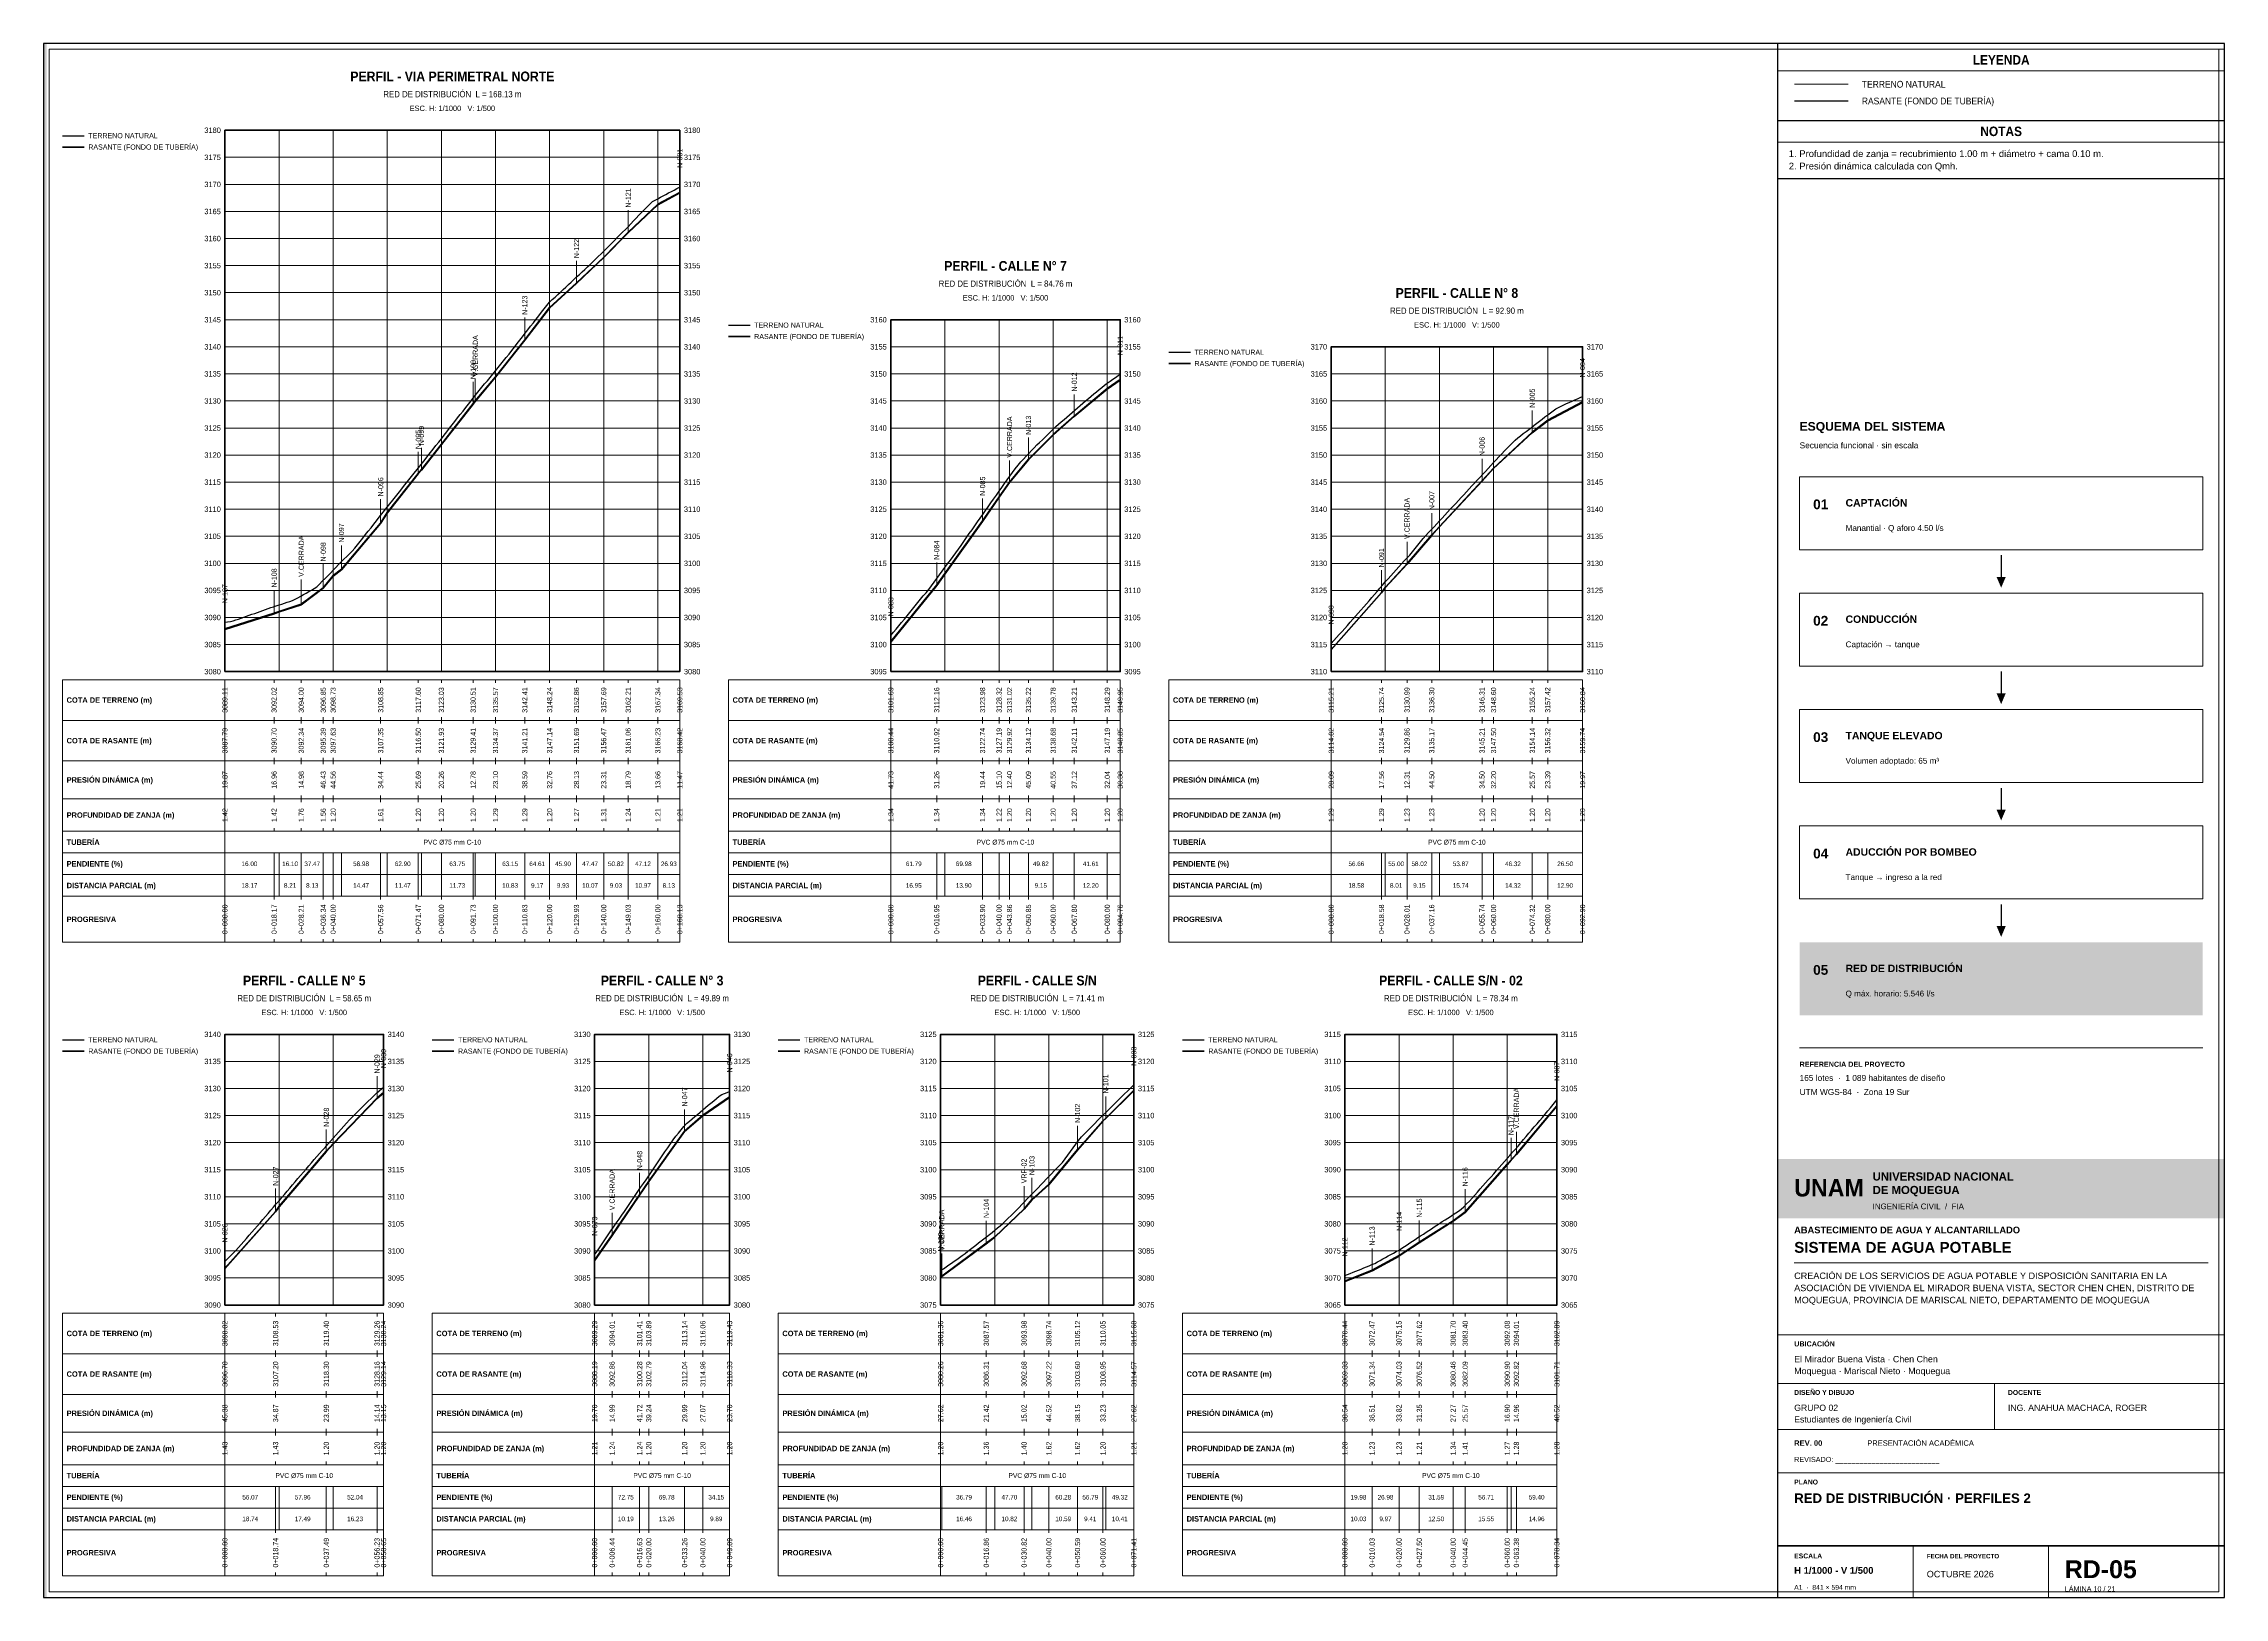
# Paper-space layout 'RD-05 PERFILES 2' of a CAD drawing. Header units: metres. Extents: x 25 to 831, y 10 to 584.
# The model-space entities are those that its viewports show. They can reach past a viewport. Long polylines and large blocks are cut down to what shows.
import ezdxf
from ezdxf.enums import TextEntityAlignment as Align

# ---------------------------------------------------------------- set-up
doc = ezdxf.new("R2010")
doc.units = ezdxf.units.M
for name, color, linetype, lineweight, true_color in [('CH-ACCENT', 7, 'Continuous', 30, 0x087e8b), ('CH-FILL', 7, 'Continuous', 0, 0x17354a), ('CH-FINE', 7, 'Continuous', 13, 0xdce7ec), ('CH-FRAME', 7, 'Continuous', 35, 0x17354a), ('CH-TEXT', 7, 'Continuous', 18, 0x253944), ('CH-TITLE', 7, 'Continuous', 25, 0x17354a), ('CH-WHITE', 7, 'Continuous', 18, 0xffffff)]:
    doc.layers.add(name, color=color, linetype=linetype, lineweight=lineweight, true_color=true_color)
for name, color, linetype, lineweight in [('LAM-MARCO', 7, 'Continuous', 50), ('LAM-ROTULO', 7, 'Continuous', 35), ('LAM-TXT', 7, 'Continuous', 25), ('PERF-BANDAS', 7, 'Continuous', 18), ('PERF-EST', 6, 'Continuous', 18), ('PERF-GRILLA', 252, 'Continuous', 9), ('PERF-MARCO', 7, 'Continuous', 35), ('PERF-RASANTE', 1, 'Continuous', 35), ('PERF-TERRENO', 32, 'Continuous', 25), ('PERF-TXT', 7, 'Continuous', 18)]:
    doc.layers.add(name, color=color, linetype=linetype, lineweight=lineweight)
doc.layers.add('LAM-VP', color=8, linetype='Continuous', lineweight=9, plot=False)
doc.layers.get('LAM-VP').off()
doc.styles.add('ARIAL', font='arial.ttf')
doc.styles.add('ARIAL-B', font='arialbd.ttf')
doc.styles.add('CH-BOLD', font='Arialbd.ttf')
doc.styles.add('CH-TEXT', font='Arial.ttf')

# ---------------------------------------------------------------- blocks, each defined once
blk = doc.blocks.new('PERFIL_VIA_PERIMETRAL_NORTE')
at = {"layer": 'PERF-BANDAS'}
for p, q in [((298290.78, 8098997), (298290.78, 8098982)), ((298290.78, 8098997), (298290.78, 8098995.8)), ((298308.95, 8098997), (298308.95, 8098995.8)), ((298318.99, 8098997), (298318.99, 8098995.8)), ((298327.12, 8098997), (298327.12, 8098995.8)), ((298330.78, 8098997), (298330.78, 8098995.8)), ((298348.34, 8098997), (298348.34, 8098995.8)), ((298362.25, 8098997), (298362.25, 8098995.8)), ((298370.78, 8098997), (298370.78, 8098995.8)), ((298382.51, 8098997), (298382.51, 8098995.8)), ((298390.78, 8098997), (298390.78, 8098995.8)), ((298401.61, 8098997), (298401.61, 8098995.8)), ((298410.78, 8098997), (298410.78, 8098995.8)), ((298420.71, 8098997), (298420.71, 8098995.8)), ((298430.78, 8098997), (298430.78, 8098995.8)), ((298439.81, 8098997), (298439.81, 8098995.8)), ((298450.78, 8098997), (298450.78, 8098995.8)), ((298458.91, 8098997), (298458.91, 8098995.8)), ((298290.78, 8098982), (298290.78, 8098983.2)), ((298290.78, 8098982), (298290.78, 8098967)), ((298290.78, 8098982), (298290.78, 8098980.8)), ((298308.95, 8098982), (298308.95, 8098983.2)), ((298308.95, 8098982), (298308.95, 8098980.8)), ((298318.99, 8098982), (298318.99, 8098983.2)), ((298318.99, 8098982), (298318.99, 8098980.8)), ((298327.12, 8098982), (298327.12, 8098983.2)), ((298327.12, 8098982), (298327.12, 8098980.8)), ((298330.78, 8098982), (298330.78, 8098983.2)), ((298330.78, 8098982), (298330.78, 8098980.8)), ((298348.34, 8098982), (298348.34, 8098983.2)), ((298348.34, 8098982), (298348.34, 8098980.8)), ((298362.25, 8098982), (298362.25, 8098983.2)), ((298362.25, 8098982), (298362.25, 8098980.8)), ((298370.78, 8098982), (298370.78, 8098983.2)), ((298370.78, 8098982), (298370.78, 8098980.8)), ((298382.51, 8098982), (298382.51, 8098983.2)), ((298382.51, 8098982), (298382.51, 8098980.8)), ((298390.78, 8098982), (298390.78, 8098983.2)), ((298390.78, 8098982), (298390.78, 8098980.8)), ((298401.61, 8098982), (298401.61, 8098983.2)), ((298401.61, 8098982), (298401.61, 8098980.8)), ((298410.78, 8098982), (298410.78, 8098983.2)), ((298410.78, 8098982), (298410.78, 8098980.8)), ((298420.71, 8098982), (298420.71, 8098983.2)), ((298420.71, 8098982), (298420.71, 8098980.8)), ((298430.78, 8098982), (298430.78, 8098983.2)), ((298430.78, 8098982), (298430.78, 8098980.8)), ((298439.81, 8098982), (298439.81, 8098983.2)), ((298439.81, 8098982), (298439.81, 8098980.8)), ((298450.78, 8098982), (298450.78, 8098983.2)), ((298450.78, 8098982), (298450.78, 8098980.8)), ((298458.91, 8098982), (298458.91, 8098983.2)), ((298458.91, 8098982), (298458.91, 8098980.8)), ((298290.78, 8098967), (298290.78, 8098968.2)), ((298290.78, 8098967), (298290.78, 8098953)), ((298290.78, 8098967), (298290.78, 8098965.8)), ((298308.95, 8098967), (298308.95, 8098968.2)), ((298308.95, 8098967), (298308.95, 8098965.8)), ((298318.99, 8098967), (298318.99, 8098968.2)), ((298318.99, 8098967), (298318.99, 8098965.8)), ((298327.12, 8098967), (298327.12, 8098968.2)), ((298327.12, 8098967), (298327.12, 8098965.8)), ((298330.78, 8098967), (298330.78, 8098968.2)), ((298330.78, 8098967), (298330.78, 8098965.8)), ((298348.34, 8098967), (298348.34, 8098968.2)), ((298348.34, 8098967), (298348.34, 8098965.8)), ((298362.25, 8098967), (298362.25, 8098968.2)), ((298362.25, 8098967), (298362.25, 8098965.8)), ((298370.78, 8098967), (298370.78, 8098968.2)), ((298370.78, 8098967), (298370.78, 8098965.8)), ((298382.51, 8098967), (298382.51, 8098968.2)), ((298382.51, 8098967), (298382.51, 8098965.8)), ((298390.78, 8098967), (298390.78, 8098968.2)), ((298390.78, 8098967), (298390.78, 8098965.8)), ((298401.61, 8098967), (298401.61, 8098968.2)), ((298401.61, 8098967), (298401.61, 8098965.8)), ((298410.78, 8098967), (298410.78, 8098968.2)), ((298410.78, 8098967), (298410.78, 8098965.8)), ((298420.71, 8098967), (298420.71, 8098968.2)), ((298420.71, 8098967), (298420.71, 8098965.8)), ((298430.78, 8098967), (298430.78, 8098968.2)), ((298430.78, 8098967), (298430.78, 8098965.8)), ((298439.81, 8098967), (298439.81, 8098968.2)), ((298439.81, 8098967), (298439.81, 8098965.8)), ((298450.78, 8098967), (298450.78, 8098968.2)), ((298450.78, 8098967), (298450.78, 8098965.8)), ((298458.91, 8098967), (298458.91, 8098968.2)), ((298458.91, 8098967), (298458.91, 8098965.8)), ((298290.78, 8098953), (298290.78, 8098954.2)), ((298308.95, 8098953), (298308.95, 8098954.2)), ((298318.99, 8098953), (298318.99, 8098954.2)), ((298327.12, 8098953), (298327.12, 8098954.2)), ((298330.78, 8098953), (298330.78, 8098954.2)), ((298348.34, 8098953), (298348.34, 8098954.2)), ((298362.25, 8098953), (298362.25, 8098954.2)), ((298370.78, 8098953), (298370.78, 8098954.2)), ((298382.51, 8098953), (298382.51, 8098954.2)), ((298390.78, 8098953), (298390.78, 8098954.2)), ((298401.61, 8098953), (298401.61, 8098954.2)), ((298410.78, 8098953), (298410.78, 8098954.2)), ((298420.71, 8098953), (298420.71, 8098954.2)), ((298430.78, 8098953), (298430.78, 8098954.2)), ((298439.81, 8098953), (298439.81, 8098954.2)), ((298450.78, 8098953), (298450.78, 8098954.2)), ((298458.91, 8098953), (298458.91, 8098954.2)), ((298290.78, 8098953), (298290.78, 8098941)), ((298290.78, 8098953), (298290.78, 8098951.8)), ((298308.95, 8098953), (298308.95, 8098951.8)), ((298318.99, 8098953), (298318.99, 8098951.8)), ((298327.12, 8098953), (298327.12, 8098951.8)), ((298330.78, 8098953), (298330.78, 8098951.8)), ((298348.34, 8098953), (298348.34, 8098951.8)), ((298362.25, 8098953), (298362.25, 8098951.8)), ((298370.78, 8098953), (298370.78, 8098951.8)), ((298382.51, 8098953), (298382.51, 8098951.8)), ((298390.78, 8098953), (298390.78, 8098951.8)), ((298401.61, 8098953), (298401.61, 8098951.8)), ((298410.78, 8098953), (298410.78, 8098951.8)), ((298420.71, 8098953), (298420.71, 8098951.8)), ((298430.78, 8098953), (298430.78, 8098951.8)), ((298439.81, 8098953), (298439.81, 8098951.8)), ((298450.78, 8098953), (298450.78, 8098951.8)), ((298458.91, 8098953), (298458.91, 8098951.8)), ((298290.78, 8098941), (298290.78, 8098942.2)), ((298290.78, 8098941), (298290.78, 8098933)), ((298308.95, 8098941), (298308.95, 8098942.2)), ((298318.99, 8098941), (298318.99, 8098942.2)), ((298327.12, 8098941), (298327.12, 8098942.2)), ((298330.78, 8098941), (298330.78, 8098942.2)), ((298348.34, 8098941), (298348.34, 8098942.2)), ((298362.25, 8098941), (298362.25, 8098942.2)), ((298370.78, 8098941), (298370.78, 8098942.2)), ((298382.51, 8098941), (298382.51, 8098942.2)), ((298390.78, 8098941), (298390.78, 8098942.2)), ((298401.61, 8098941), (298401.61, 8098942.2)), ((298410.78, 8098941), (298410.78, 8098942.2)), ((298420.71, 8098941), (298420.71, 8098942.2)), ((298430.78, 8098941), (298430.78, 8098942.2)), ((298439.81, 8098941), (298439.81, 8098942.2)), ((298450.78, 8098941), (298450.78, 8098942.2)), ((298458.91, 8098941), (298458.91, 8098942.2)), ((298458.91, 8098941), (298458.91, 8098933)), ((298290.78, 8098933), (298290.78, 8098925)), ((298308.95, 8098933), (298308.95, 8098925)), ((298310.78, 8098933), (298310.78, 8098925)), ((298318.99, 8098933), (298318.99, 8098925)), ((298327.12, 8098933), (298327.12, 8098925)), ((298330.78, 8098933), (298330.78, 8098925)), ((298333.87, 8098933), (298333.87, 8098925)), ((298348.34, 8098933), (298348.34, 8098925)), ((298350.78, 8098933), (298350.78, 8098925)), ((298362.25, 8098933), (298362.25, 8098925)), ((298363.41, 8098933), (298363.41, 8098925)), ((298370.78, 8098933), (298370.78, 8098925)), ((298382.51, 8098933), (298382.51, 8098925)), ((298383.32, 8098933), (298383.32, 8098925)), ((298390.78, 8098933), (298390.78, 8098925)), ((298401.61, 8098933), (298401.61, 8098925)), ((298410.78, 8098933), (298410.78, 8098925)), ((298420.71, 8098933), (298420.71, 8098925)), ((298430.78, 8098933), (298430.78, 8098925)), ((298439.81, 8098933), (298439.81, 8098925)), ((298450.78, 8098933), (298450.78, 8098925)), ((298458.91, 8098933), (298458.91, 8098925)), ((298290.78, 8098925), (298290.78, 8098917)), ((298308.95, 8098925), (298308.95, 8098917)), ((298310.78, 8098925), (298310.78, 8098917)), ((298318.99, 8098925), (298318.99, 8098917)), ((298327.12, 8098925), (298327.12, 8098917)), ((298330.78, 8098925), (298330.78, 8098917)), ((298333.87, 8098925), (298333.87, 8098917)), ((298348.34, 8098925), (298348.34, 8098917)), ((298350.78, 8098925), (298350.78, 8098917)), ((298362.25, 8098925), (298362.25, 8098917)), ((298363.41, 8098925), (298363.41, 8098917)), ((298370.78, 8098925), (298370.78, 8098917)), ((298382.51, 8098925), (298382.51, 8098917)), ((298383.32, 8098925), (298383.32, 8098917)), ((298390.78, 8098925), (298390.78, 8098917)), ((298401.61, 8098925), (298401.61, 8098917)), ((298410.78, 8098925), (298410.78, 8098917)), ((298420.71, 8098925), (298420.71, 8098917)), ((298430.78, 8098925), (298430.78, 8098917)), ((298439.81, 8098925), (298439.81, 8098917)), ((298450.78, 8098925), (298450.78, 8098917)), ((298458.91, 8098925), (298458.91, 8098917)), ((298290.78, 8098917), (298290.78, 8098900)), ((298290.78, 8098917), (298290.78, 8098915.8)), ((298308.95, 8098917), (298308.95, 8098915.8)), ((298318.99, 8098917), (298318.99, 8098915.8)), ((298327.12, 8098917), (298327.12, 8098915.8)), ((298330.78, 8098917), (298330.78, 8098915.8)), ((298348.34, 8098917), (298348.34, 8098915.8)), ((298362.25, 8098917), (298362.25, 8098915.8)), ((298370.78, 8098917), (298370.78, 8098915.8)), ((298382.51, 8098917), (298382.51, 8098915.8)), ((298390.78, 8098917), (298390.78, 8098915.8)), ((298401.61, 8098917), (298401.61, 8098915.8)), ((298410.78, 8098917), (298410.78, 8098915.8)), ((298420.71, 8098917), (298420.71, 8098915.8)), ((298430.78, 8098917), (298430.78, 8098915.8)), ((298439.81, 8098917), (298439.81, 8098915.8)), ((298450.78, 8098917), (298450.78, 8098915.8)), ((298458.91, 8098917), (298458.91, 8098915.8)), ((298290.78, 8098900), (298290.78, 8098901.2)), ((298308.95, 8098900), (298308.95, 8098901.2)), ((298318.99, 8098900), (298318.99, 8098901.2)), ((298327.12, 8098900), (298327.12, 8098901.2)), ((298330.78, 8098900), (298330.78, 8098901.2)), ((298348.34, 8098900), (298348.34, 8098901.2)), ((298362.25, 8098900), (298362.25, 8098901.2)), ((298370.78, 8098900), (298370.78, 8098901.2)), ((298382.51, 8098900), (298382.51, 8098901.2)), ((298390.78, 8098900), (298390.78, 8098901.2)), ((298401.61, 8098900), (298401.61, 8098901.2)), ((298410.78, 8098900), (298410.78, 8098901.2)), ((298420.71, 8098900), (298420.71, 8098901.2)), ((298430.78, 8098900), (298430.78, 8098901.2)), ((298439.81, 8098900), (298439.81, 8098901.2)), ((298450.78, 8098900), (298450.78, 8098901.2)), ((298458.91, 8098900), (298458.91, 8098901.2))]:
    blk.add_line(p, q, dxfattribs=at)
for points in [[(298230.78, 8098982), (298458.91, 8098982), (298458.91, 8098997), (298230.78, 8098997)], [(298230.78, 8098967), (298458.91, 8098967), (298458.91, 8098982), (298230.78, 8098982)], [(298230.78, 8098953), (298458.91, 8098953), (298458.91, 8098967), (298230.78, 8098967)], [(298230.78, 8098941), (298458.91, 8098941), (298458.91, 8098953), (298230.78, 8098953)], [(298230.78, 8098933), (298458.91, 8098933), (298458.91, 8098941), (298230.78, 8098941)], [(298230.78, 8098925), (298458.91, 8098925), (298458.91, 8098933), (298230.78, 8098933)], [(298230.78, 8098917), (298458.91, 8098917), (298458.91, 8098925), (298230.78, 8098925)], [(298230.78, 8098900), (298458.91, 8098900), (298458.91, 8098917), (298230.78, 8098917)]]:
    blk.add_lwpolyline(points, close=True, dxfattribs=at)
at = {"layer": 'PERF-EST'}
for p, q in [((298458.91, 8099176.84), (298458.91, 8099185.06)), ((298439.81, 8099162.13), (298439.81, 8099170.42)), ((298420.71, 8099143.39), (298420.71, 8099151.73)), ((298401.61, 8099122.42), (298401.61, 8099130.81)), ((298383.32, 8099099.84), (298383.32, 8099108.04)), ((298382.51, 8099098.81), (298382.51, 8099107.01)), ((298362.24, 8099073), (298362.24, 8099081.21)), ((298363.41, 8099074.47), (298363.41, 8099082.67)), ((298348.34, 8099054.69), (298348.34, 8099063.71)), ((298333.87, 8099037.63), (298333.87, 8099046.64)), ((298327.12, 8099030.78), (298327.12, 8099039.7)), ((298308.95, 8099021.39), (298308.95, 8099030.04)), ((298318.99, 8099024.69), (298318.99, 8099034.01)), ((298290.78, 8099015.58), (298290.78, 8099024.22))]:
    blk.add_line(p, q, dxfattribs=at)
at = {"layer": 'PERF-GRILLA'}
for p, q in [((298290.78, 8099200), (298458.91, 8099200)), ((298290.78, 8099000), (298290.78, 8099200)), ((298310.78, 8099000), (298310.78, 8099200)), ((298330.78, 8099000), (298330.78, 8099200)), ((298350.78, 8099000), (298350.78, 8099200)), ((298370.78, 8099000), (298370.78, 8099200)), ((298390.78, 8099000), (298390.78, 8099200)), ((298410.78, 8099000), (298410.78, 8099200)), ((298430.78, 8099000), (298430.78, 8099200)), ((298450.78, 8099000), (298450.78, 8099200)), ((298290.78, 8099190), (298458.91, 8099190)), ((298290.78, 8099180), (298458.91, 8099180)), ((298290.78, 8099170), (298458.91, 8099170)), ((298290.78, 8099160), (298458.91, 8099160)), ((298290.78, 8099150), (298458.91, 8099150)), ((298290.78, 8099140), (298458.91, 8099140)), ((298290.78, 8099130), (298458.91, 8099130)), ((298290.78, 8099120), (298458.91, 8099120)), ((298290.78, 8099110), (298458.91, 8099110)), ((298290.78, 8099100), (298458.91, 8099100)), ((298290.78, 8099090), (298458.91, 8099090)), ((298290.78, 8099080), (298458.91, 8099080)), ((298290.78, 8099070), (298458.91, 8099070)), ((298290.78, 8099060), (298458.91, 8099060)), ((298290.78, 8099050), (298458.91, 8099050)), ((298290.78, 8099040), (298458.91, 8099040)), ((298290.78, 8099030), (298458.91, 8099030)), ((298290.78, 8099020), (298458.91, 8099020)), ((298290.78, 8099010), (298458.91, 8099010)), ((298290.78, 8099000), (298458.91, 8099000))]:
    blk.add_line(p, q, dxfattribs=at)
at = {"layer": 'PERF-MARCO'}
blk.add_lwpolyline([(298290.78, 8099000), (298458.91, 8099000), (298458.91, 8099200), (298290.78, 8099200)], close=True, dxfattribs=at)
at = {"layer": 'PERF-RASANTE'}
blk.add_line((298230.78, 8099193.8), (298238.78, 8099193.8), dxfattribs=at)
at = {"layer": 'PERF-RASANTE', "color": 5}
blk.add_lwpolyline([(298290.78, 8099015.78), (298308.95, 8099021.59), (298310.78, 8099022.24), (298318.99, 8099024.89), (298327.12, 8099030.98), (298330.78, 8099035.46), (298333.87, 8099037.82), (298348.34, 8099054.89), (298350.78, 8099058.78), (298362.25, 8099073.21), (298363.41, 8099074.67), (298370.78, 8099084.06), (298382.51, 8099099.01), (298383.32, 8099100.04), (298390.78, 8099108.95), (298401.61, 8099122.62), (298410.78, 8099134.47), (298420.71, 8099143.59), (298430.78, 8099153.15), (298439.81, 8099162.33), (298450.78, 8099172.67), (298458.91, 8099177.04)], dxfattribs=at)
at = {"layer": 'PERF-RASANTE'}
blk.add_lwpolyline([(298290.78, 8099015.58), (298308.95, 8099021.39), (298310.78, 8099022.04), (298318.99, 8099024.69), (298327.12, 8099030.78), (298330.78, 8099035.26), (298333.87, 8099037.62), (298348.34, 8099054.69), (298350.78, 8099058.58), (298362.25, 8099073.01), (298363.41, 8099074.47), (298370.78, 8099083.86), (298382.51, 8099098.81), (298383.32, 8099099.84), (298390.78, 8099108.75), (298401.61, 8099122.42), (298410.78, 8099134.27), (298420.71, 8099143.39), (298430.78, 8099152.95), (298439.81, 8099162.13), (298450.78, 8099172.47), (298458.91, 8099176.84)], dxfattribs=at)
at = {"layer": 'PERF-TERRENO'}
blk.add_line((298230.78, 8099198), (298238.78, 8099198), dxfattribs=at)
blk.add_lwpolyline([(298290.78, 8099018.22), (298291.78, 8099018.41), (298292.78, 8099018.55), (298293.78, 8099018.74), (298294.78, 8099019.09), (298295.78, 8099019.44), (298296.78, 8099019.79), (298297.78, 8099020.14), (298298.78, 8099020.48), (298299.78, 8099020.83), (298300.78, 8099021.18), (298301.78, 8099021.53), (298302.78, 8099021.88), (298303.78, 8099022.23), (298304.78, 8099022.58), (298305.78, 8099022.93), (298306.78, 8099023.28), (298307.78, 8099023.63), (298308.78, 8099023.98), (298309.78, 8099024.32), (298310.78, 8099024.65), (298311.78, 8099024.98), (298312.78, 8099025.3), (298313.78, 8099025.63), (298314.78, 8099025.96), (298315.78, 8099026.29), (298316.78, 8099026.76), (298317.78, 8099027.32), (298318.78, 8099027.89), (298319.78, 8099028.45), (298320.78, 8099029.02), (298321.78, 8099029.58), (298322.78, 8099030.15), (298323.78, 8099030.71), (298324.78, 8099031.35), (298325.78, 8099032.35), (298326.78, 8099033.36), (298327.78, 8099034.38), (298328.78, 8099035.4), (298329.78, 8099036.43), (298330.78, 8099037.46), (298331.78, 8099038.49), (298332.78, 8099039.52), (298333.78, 8099040.55), (298334.78, 8099041.54), (298335.78, 8099042.53), (298336.78, 8099043.53), (298337.78, 8099044.52), (298338.78, 8099045.61), (298339.78, 8099046.8), (298340.78, 8099048.08), (298341.78, 8099049.35), (298342.78, 8099050.63), (298343.78, 8099051.9), (298344.78, 8099053.17), (298345.78, 8099054.45), (298346.78, 8099055.72), (298347.78, 8099057), (298348.78, 8099058.26), (298349.78, 8099059.52), (298350.78, 8099060.78), (298351.78, 8099062.04), (298352.78, 8099063.29), (298353.78, 8099064.55), (298354.78, 8099065.81), (298355.78, 8099067.07), (298356.78, 8099068.33), (298357.78, 8099069.58), (298358.78, 8099070.84), (298359.78, 8099072.1), (298360.78, 8099073.36), (298361.78, 8099074.62), (298362.78, 8099075.88), (298363.78, 8099077.14), (298364.78, 8099078.42), (298365.78, 8099079.69), (298366.78, 8099080.96), (298367.78, 8099082.24), (298368.78, 8099083.51), (298369.78, 8099084.79), (298370.78, 8099086.06), (298371.78, 8099087.34), (298372.78, 8099088.61), (298373.78, 8099089.89), (298374.78, 8099091.16), (298375.78, 8099092.44), (298376.78, 8099093.71), (298377.78, 8099094.99), (298378.78, 8099096.26), (298379.78, 8099097.53), (298380.78, 8099098.81), (298381.78, 8099100.08), (298382.78, 8099101.36), (298383.78, 8099102.62), (298384.78, 8099103.83), (298385.78, 8099105.05), (298386.78, 8099106.27), (298387.78, 8099107.48), (298388.78, 8099108.7), (298389.78, 8099109.92), (298390.78, 8099111.13), (298391.78, 8099112.35), (298392.78, 8099113.57), (298393.78, 8099114.78), (298394.78, 8099116), (298395.78, 8099117.28), (298396.78, 8099118.58), (298397.78, 8099119.87), (298398.78, 8099121.16), (298399.78, 8099122.45), (298400.78, 8099123.74), (298401.78, 8099125.03), (298402.78, 8099126.32), (298403.78, 8099127.61), (298404.78, 8099128.9), (298405.78, 8099130.19), (298406.78, 8099131.48), (298407.78, 8099132.78), (298408.78, 8099134.07), (298409.78, 8099135.27), (298410.78, 8099136.47), (298411.78, 8099137.42), (298412.78, 8099138.35), (298413.78, 8099139.28), (298414.78, 8099140.21), (298415.78, 8099141.14), (298416.78, 8099142.07), (298417.78, 8099143), (298418.78, 8099143.93), (298419.78, 8099144.86), (298420.78, 8099145.79), (298421.78, 8099146.72), (298422.78, 8099147.66), (298423.78, 8099148.59), (298424.78, 8099149.52), (298425.78, 8099150.45), (298426.78, 8099151.42), (298427.78, 8099152.41), (298428.78, 8099153.4), (298429.78, 8099154.39), (298430.78, 8099155.38), (298431.78, 8099156.37), (298432.78, 8099157.35), (298433.78, 8099158.34), (298434.78, 8099159.33), (298435.78, 8099160.32), (298436.78, 8099161.31), (298437.78, 8099162.29), (298438.78, 8099163.33), (298439.78, 8099164.38), (298440.78, 8099165.43), (298441.78, 8099166.48), (298442.78, 8099167.54), (298443.78, 8099168.59), (298444.78, 8099169.62), (298445.78, 8099170.64), (298446.78, 8099171.66), (298447.78, 8099172.68), (298448.78, 8099173.62), (298449.78, 8099174.15), (298450.78, 8099174.68), (298451.78, 8099175.22), (298452.78, 8099175.75), (298453.78, 8099176.29), (298454.78, 8099176.83), (298455.78, 8099177.36), (298456.78, 8099177.9), (298457.78, 8099178.43), (298458.78, 8099178.99), (298458.91, 8099179.06)], dxfattribs=at)
at = {"layer": 'PERF-EST', "style": 'ARIAL', "width": 0.9}
for s, p in [('N-001', (298458.91, 8099186.06)), ('N-121', (298439.81, 8099171.42)), ('N-122', (298420.71, 8099152.73)), ('N-123', (298401.61, 8099131.81)), ('V.CERRADA', (298383.32, 8099109.04)), ('N-100', (298382.51, 8099108.01)), ('N-095', (298362.24, 8099082.21)), ('N-099', (298363.41, 8099083.67)), ('N-096', (298348.34, 8099064.71)), ('N-097', (298333.87, 8099047.64)), ('V.CERRADA', (298318.99, 8099035.01)), ('N-098', (298327.12, 8099040.7)), ('N-108', (298308.95, 8099031.04)), ('N-107', (298290.78, 8099025.22))]:
    blk.add_text(s, height=1.9, rotation=90, dxfattribs=at).set_placement(p, align=Align.MIDDLE_LEFT)
at = {"layer": 'PERF-TXT', "width": 0.9}
for s, height, style, p in [('PERFIL - VIA PERIMETRAL NORTE', 3.6, 'ARIAL-B', (298374.84, 8099217)), ('RED DE DISTRIBUCIÓN  L = 168.13 m', 2.3, 'ARIAL', (298374.84, 8099211.5)), ('ESC. H: 1/1000   V: 1/500', 2, 'ARIAL', (298374.84, 8099206.5))]:
    blk.add_text(s, height=height, dxfattribs=dict(at, style=style)).set_placement(p, align=Align.BOTTOM_CENTER)
for s, height, style, p in [('TERRENO NATURAL', 1.9, 'ARIAL', (298240.28, 8099198)), ('3180', 2, 'ARIAL', (298460.41, 8099200)), ('RASANTE (FONDO DE TUBERÍA)', 1.9, 'ARIAL', (298240.28, 8099193.8)), ('3175', 2, 'ARIAL', (298460.41, 8099190)), ('3170', 2, 'ARIAL', (298460.41, 8099180)), ('3165', 2, 'ARIAL', (298460.41, 8099170)), ('3160', 2, 'ARIAL', (298460.41, 8099160)), ('3155', 2, 'ARIAL', (298460.41, 8099150)), ('3150', 2, 'ARIAL', (298460.41, 8099140)), ('3145', 2, 'ARIAL', (298460.41, 8099130)), ('3140', 2, 'ARIAL', (298460.41, 8099120)), ('3135', 2, 'ARIAL', (298460.41, 8099110)), ('3130', 2, 'ARIAL', (298460.41, 8099100)), ('3125', 2, 'ARIAL', (298460.41, 8099090)), ('3120', 2, 'ARIAL', (298460.41, 8099080)), ('3115', 2, 'ARIAL', (298460.41, 8099070)), ('3110', 2, 'ARIAL', (298460.41, 8099060)), ('3105', 2, 'ARIAL', (298460.41, 8099050)), ('3100', 2, 'ARIAL', (298460.41, 8099040)), ('3095', 2, 'ARIAL', (298460.41, 8099030)), ('3090', 2, 'ARIAL', (298460.41, 8099020)), ('3085', 2, 'ARIAL', (298460.41, 8099010)), ('3080', 2, 'ARIAL', (298460.41, 8099000)), ('COTA DE TERRENO (m)', 2, 'ARIAL-B', (298232.28, 8098989.5)), ('COTA DE RASANTE (m)', 2, 'ARIAL-B', (298232.28, 8098974.5)), ('PRESIÓN DINÁMICA (m)', 2, 'ARIAL-B', (298232.28, 8098960)), ('PROFUNDIDAD DE ZANJA (m)', 2, 'ARIAL-B', (298232.28, 8098947)), ('TUBERÍA', 2, 'ARIAL-B', (298232.28, 8098937)), ('PENDIENTE (%)', 2, 'ARIAL-B', (298232.28, 8098929)), ('DISTANCIA PARCIAL (m)', 2, 'ARIAL-B', (298232.28, 8098921)), ('PROGRESIVA', 2, 'ARIAL-B', (298232.28, 8098908.5))]:
    blk.add_text(s, height=height, dxfattribs=dict(at, style=style)).set_placement(p, align=Align.MIDDLE_LEFT)
at = {"layer": 'PERF-TXT', "style": 'ARIAL', "width": 0.9}
for s, p in [('3180', (298289.28, 8099200)), ('3175', (298289.28, 8099190)), ('3170', (298289.28, 8099180)), ('3165', (298289.28, 8099170)), ('3160', (298289.28, 8099160)), ('3155', (298289.28, 8099150)), ('3150', (298289.28, 8099140)), ('3145', (298289.28, 8099130)), ('3140', (298289.28, 8099120)), ('3135', (298289.28, 8099110)), ('3130', (298289.28, 8099100)), ('3125', (298289.28, 8099090)), ('3120', (298289.28, 8099080)), ('3115', (298289.28, 8099070)), ('3110', (298289.28, 8099060)), ('3105', (298289.28, 8099050)), ('3100', (298289.28, 8099040)), ('3095', (298289.28, 8099030)), ('3090', (298289.28, 8099020)), ('3085', (298289.28, 8099010)), ('3080', (298289.28, 8099000))]:
    blk.add_text(s, height=2, dxfattribs=at).set_placement(p, align=Align.MIDDLE_RIGHT)
for s, p in [('3089.11', (298290.78, 8098989.5)), ('3092.02', (298308.95, 8098989.5)), ('3094.00', (298318.99, 8098989.5)), ('3096.85', (298327.12, 8098989.5)), ('3098.73', (298330.78, 8098989.5)), ('3108.85', (298348.34, 8098989.5)), ('3117.60', (298362.25, 8098989.5)), ('3123.03', (298370.78, 8098989.5)), ('3130.51', (298382.51, 8098989.5)), ('3135.57', (298390.78, 8098989.5)), ('3142.41', (298401.61, 8098989.5)), ('3148.24', (298410.78, 8098989.5)), ('3152.86', (298420.71, 8098989.5)), ('3157.69', (298430.78, 8098989.5)), ('3162.21', (298439.81, 8098989.5)), ('3167.34', (298450.78, 8098989.5)), ('3169.53', (298458.91, 8098989.5)), ('3087.79', (298290.78, 8098974.5)), ('3090.70', (298308.95, 8098974.5)), ('3092.34', (298318.99, 8098974.5)), ('3095.39', (298327.12, 8098974.5)), ('3097.63', (298330.78, 8098974.5)), ('3107.35', (298348.34, 8098974.5)), ('3116.50', (298362.25, 8098974.5)), ('3121.93', (298370.78, 8098974.5)), ('3129.41', (298382.51, 8098974.5)), ('3134.37', (298390.78, 8098974.5)), ('3141.21', (298401.61, 8098974.5)), ('3147.14', (298410.78, 8098974.5)), ('3151.69', (298420.71, 8098974.5)), ('3156.47', (298430.78, 8098974.5)), ('3161.06', (298439.81, 8098974.5)), ('3166.23', (298450.78, 8098974.5)), ('3168.42', (298458.91, 8098974.5)), ('19.87', (298290.78, 8098960)), ('16.96', (298308.95, 8098960)), ('14.98', (298318.99, 8098960)), ('46.43', (298327.12, 8098960)), ('44.56', (298330.78, 8098960)), ('34.44', (298348.34, 8098960)), ('25.69', (298362.25, 8098960)), ('20.26', (298370.78, 8098960)), ('12.78', (298382.51, 8098960)), ('23.10', (298390.78, 8098960)), ('38.59', (298401.61, 8098960)), ('32.76', (298410.78, 8098960)), ('28.13', (298420.71, 8098960)), ('23.31', (298430.78, 8098960)), ('18.79', (298439.81, 8098960)), ('13.66', (298450.78, 8098960)), ('11.47', (298458.91, 8098960)), ('1.42', (298290.78, 8098947)), ('1.42', (298308.95, 8098947)), ('1.76', (298318.99, 8098947)), ('1.56', (298327.12, 8098947)), ('1.20', (298330.78, 8098947)), ('1.61', (298348.34, 8098947)), ('1.20', (298362.25, 8098947)), ('1.20', (298370.78, 8098947)), ('1.20', (298382.51, 8098947)), ('1.29', (298390.78, 8098947)), ('1.29', (298401.61, 8098947)), ('1.20', (298410.78, 8098947)), ('1.27', (298420.71, 8098947)), ('1.31', (298430.78, 8098947)), ('1.24', (298439.81, 8098947)), ('1.21', (298450.78, 8098947)), ('1.21', (298458.91, 8098947)), ('0+000.00', (298290.78, 8098908.5)), ('0+018.17', (298308.95, 8098908.5)), ('0+028.21', (298318.99, 8098908.5)), ('0+036.34', (298327.12, 8098908.5)), ('0+040.00', (298330.78, 8098908.5)), ('0+057.56', (298348.34, 8098908.5)), ('0+071.47', (298362.25, 8098908.5)), ('0+080.00', (298370.78, 8098908.5)), ('0+091.73', (298382.51, 8098908.5)), ('0+100.00', (298390.78, 8098908.5)), ('0+110.83', (298401.61, 8098908.5)), ('0+120.00', (298410.78, 8098908.5)), ('0+129.93', (298420.71, 8098908.5)), ('0+140.00', (298430.78, 8098908.5)), ('0+149.03', (298439.81, 8098908.5)), ('0+160.00', (298450.78, 8098908.5)), ('0+168.13', (298458.91, 8098908.5))]:
    blk.add_text(s, height=1.9, rotation=90, dxfattribs=at).set_placement(p, align=Align.MIDDLE_CENTER)
for s, height, p in [('PVC Ø75 mm C-10', 1.8, (298374.84, 8098937)), ('16.00', 1.7, (298299.86, 8098929)), ('16.10', 1.7, (298314.88, 8098929)), ('37.47', 1.7, (298323.05, 8098929)), ('58.98', 1.7, (298341.1, 8098929)), ('62.90', 1.7, (298356.51, 8098929)), ('63.75', 1.7, (298376.64, 8098929)), ('63.15', 1.7, (298396.19, 8098929)), ('64.61', 1.7, (298406.19, 8098929)), ('45.90', 1.7, (298415.74, 8098929)), ('47.47', 1.7, (298425.74, 8098929)), ('50.82', 1.7, (298435.29, 8098929)), ('47.12', 1.7, (298445.29, 8098929)), ('26.93', 1.7, (298454.84, 8098929)), ('18.17', 1.7, (298299.86, 8098921)), ('8.21', 1.7, (298314.88, 8098921)), ('8.13', 1.7, (298323.05, 8098921)), ('14.47', 1.7, (298341.1, 8098921)), ('11.47', 1.7, (298356.51, 8098921)), ('11.73', 1.7, (298376.64, 8098921)), ('10.83', 1.7, (298396.19, 8098921)), ('9.17', 1.7, (298406.19, 8098921)), ('9.93', 1.7, (298415.74, 8098921)), ('10.07', 1.7, (298425.74, 8098921)), ('9.03', 1.7, (298435.29, 8098921)), ('10.97', 1.7, (298445.29, 8098921)), ('8.13', 1.7, (298454.84, 8098921))]:
    blk.add_text(s, height=height, dxfattribs=at).set_placement(p, align=Align.MIDDLE_CENTER)
blk = doc.blocks.new('PERFIL_CALLE_N_8')
at = {"layer": 'PERF-BANDAS'}
for p, q in [((298566.91, 8098997), (298566.91, 8098982)), ((298566.91, 8098997), (298566.91, 8098995.8)), ((298585.49, 8098997), (298585.49, 8098995.8)), ((298594.92, 8098997), (298594.92, 8098995.8)), ((298604.07, 8098997), (298604.07, 8098995.8)), ((298622.65, 8098997), (298622.65, 8098995.8)), ((298626.91, 8098997), (298626.91, 8098995.8)), ((298641.23, 8098997), (298641.23, 8098995.8)), ((298646.91, 8098997), (298646.91, 8098995.8)), ((298659.81, 8098997), (298659.81, 8098995.8)), ((298566.91, 8098982), (298566.91, 8098983.2)), ((298566.91, 8098982), (298566.91, 8098967)), ((298566.91, 8098982), (298566.91, 8098980.8)), ((298585.49, 8098982), (298585.49, 8098983.2)), ((298585.49, 8098982), (298585.49, 8098980.8)), ((298594.92, 8098982), (298594.92, 8098983.2)), ((298594.92, 8098982), (298594.92, 8098980.8)), ((298604.07, 8098982), (298604.07, 8098983.2)), ((298604.07, 8098982), (298604.07, 8098980.8)), ((298622.65, 8098982), (298622.65, 8098983.2)), ((298622.65, 8098982), (298622.65, 8098980.8)), ((298626.91, 8098982), (298626.91, 8098983.2)), ((298626.91, 8098982), (298626.91, 8098980.8)), ((298641.23, 8098982), (298641.23, 8098983.2)), ((298641.23, 8098982), (298641.23, 8098980.8)), ((298646.91, 8098982), (298646.91, 8098983.2)), ((298646.91, 8098982), (298646.91, 8098980.8)), ((298659.81, 8098982), (298659.81, 8098983.2)), ((298659.81, 8098982), (298659.81, 8098980.8)), ((298566.91, 8098967), (298566.91, 8098968.2)), ((298566.91, 8098967), (298566.91, 8098953)), ((298566.91, 8098967), (298566.91, 8098965.8)), ((298585.49, 8098967), (298585.49, 8098968.2)), ((298585.49, 8098967), (298585.49, 8098965.8)), ((298594.92, 8098967), (298594.92, 8098968.2)), ((298594.92, 8098967), (298594.92, 8098965.8)), ((298604.07, 8098967), (298604.07, 8098968.2)), ((298604.07, 8098967), (298604.07, 8098965.8)), ((298622.65, 8098967), (298622.65, 8098968.2)), ((298622.65, 8098967), (298622.65, 8098965.8)), ((298626.91, 8098967), (298626.91, 8098968.2)), ((298626.91, 8098967), (298626.91, 8098965.8)), ((298641.23, 8098967), (298641.23, 8098968.2)), ((298641.23, 8098967), (298641.23, 8098965.8)), ((298646.91, 8098967), (298646.91, 8098968.2)), ((298646.91, 8098967), (298646.91, 8098965.8)), ((298659.81, 8098967), (298659.81, 8098968.2)), ((298659.81, 8098967), (298659.81, 8098965.8)), ((298566.91, 8098953), (298566.91, 8098954.2)), ((298585.49, 8098953), (298585.49, 8098954.2)), ((298594.92, 8098953), (298594.92, 8098954.2)), ((298604.07, 8098953), (298604.07, 8098954.2)), ((298622.65, 8098953), (298622.65, 8098954.2)), ((298626.91, 8098953), (298626.91, 8098954.2)), ((298641.23, 8098953), (298641.23, 8098954.2)), ((298646.91, 8098953), (298646.91, 8098954.2)), ((298659.81, 8098953), (298659.81, 8098954.2)), ((298566.91, 8098953), (298566.91, 8098941)), ((298566.91, 8098953), (298566.91, 8098951.8)), ((298585.49, 8098953), (298585.49, 8098951.8)), ((298594.92, 8098953), (298594.92, 8098951.8)), ((298604.07, 8098953), (298604.07, 8098951.8)), ((298622.65, 8098953), (298622.65, 8098951.8)), ((298626.91, 8098953), (298626.91, 8098951.8)), ((298641.23, 8098953), (298641.23, 8098951.8)), ((298646.91, 8098953), (298646.91, 8098951.8)), ((298659.81, 8098953), (298659.81, 8098951.8)), ((298566.91, 8098941), (298566.91, 8098942.2)), ((298566.91, 8098941), (298566.91, 8098933)), ((298585.49, 8098941), (298585.49, 8098942.2)), ((298594.92, 8098941), (298594.92, 8098942.2)), ((298604.07, 8098941), (298604.07, 8098942.2)), ((298622.65, 8098941), (298622.65, 8098942.2)), ((298626.91, 8098941), (298626.91, 8098942.2)), ((298641.23, 8098941), (298641.23, 8098942.2)), ((298646.91, 8098941), (298646.91, 8098942.2)), ((298659.8, 8098941), (298659.8, 8098933)), ((298659.81, 8098941), (298659.81, 8098942.2)), ((298566.91, 8098933), (298566.91, 8098925)), ((298585.49, 8098933), (298585.49, 8098925)), ((298586.91, 8098933), (298586.91, 8098925)), ((298594.92, 8098933), (298594.92, 8098925)), ((298604.07, 8098933), (298604.07, 8098925)), ((298606.91, 8098933), (298606.91, 8098925)), ((298622.65, 8098933), (298622.65, 8098925)), ((298626.91, 8098933), (298626.91, 8098925)), ((298641.23, 8098933), (298641.23, 8098925)), ((298646.91, 8098933), (298646.91, 8098925)), ((298659.81, 8098933), (298659.81, 8098925)), ((298566.91, 8098925), (298566.91, 8098917)), ((298585.49, 8098925), (298585.49, 8098917)), ((298586.91, 8098925), (298586.91, 8098917)), ((298594.92, 8098925), (298594.92, 8098917)), ((298604.07, 8098925), (298604.07, 8098917)), ((298606.91, 8098925), (298606.91, 8098917)), ((298622.65, 8098925), (298622.65, 8098917)), ((298626.91, 8098925), (298626.91, 8098917)), ((298641.23, 8098925), (298641.23, 8098917)), ((298646.91, 8098925), (298646.91, 8098917)), ((298659.81, 8098925), (298659.81, 8098917)), ((298566.91, 8098917), (298566.91, 8098900)), ((298566.91, 8098917), (298566.91, 8098915.8)), ((298585.49, 8098917), (298585.49, 8098915.8)), ((298594.92, 8098917), (298594.92, 8098915.8)), ((298604.07, 8098917), (298604.07, 8098915.8)), ((298622.65, 8098917), (298622.65, 8098915.8)), ((298626.91, 8098917), (298626.91, 8098915.8)), ((298641.23, 8098917), (298641.23, 8098915.8)), ((298646.91, 8098917), (298646.91, 8098915.8)), ((298659.81, 8098917), (298659.81, 8098915.8)), ((298566.91, 8098900), (298566.91, 8098901.2)), ((298585.49, 8098900), (298585.49, 8098901.2)), ((298594.92, 8098900), (298594.92, 8098901.2)), ((298604.07, 8098900), (298604.07, 8098901.2)), ((298622.65, 8098900), (298622.65, 8098901.2)), ((298626.91, 8098900), (298626.91, 8098901.2)), ((298641.23, 8098900), (298641.23, 8098901.2)), ((298646.91, 8098900), (298646.91, 8098901.2)), ((298659.81, 8098900), (298659.81, 8098901.2))]:
    blk.add_line(p, q, dxfattribs=at)
for points in [[(298506.91, 8098982), (298659.8, 8098982), (298659.8, 8098997), (298506.91, 8098997)], [(298506.91, 8098967), (298659.8, 8098967), (298659.8, 8098982), (298506.91, 8098982)], [(298506.91, 8098953), (298659.8, 8098953), (298659.8, 8098967), (298506.91, 8098967)], [(298506.91, 8098941), (298659.8, 8098941), (298659.8, 8098953), (298506.91, 8098953)], [(298506.91, 8098933), (298659.8, 8098933), (298659.8, 8098941), (298506.91, 8098941)], [(298506.91, 8098925), (298659.8, 8098925), (298659.8, 8098933), (298506.91, 8098933)], [(298506.91, 8098917), (298659.8, 8098917), (298659.8, 8098925), (298506.91, 8098925)], [(298506.91, 8098900), (298659.8, 8098900), (298659.8, 8098917), (298506.91, 8098917)]]:
    blk.add_lwpolyline(points, close=True, dxfattribs=at)
at = {"layer": 'PERF-EST'}
for p, q in [((298659.8, 8099099.48), (298659.8, 8099107.68)), ((298641.22, 8099088.27), (298641.22, 8099096.47)), ((298622.65, 8099070.41), (298622.65, 8099078.61)), ((298604.07, 8099050.33), (298604.07, 8099058.6)), ((298594.92, 8099039.72), (298594.92, 8099047.98)), ((298585.49, 8099029.09), (298585.49, 8099037.47)), ((298566.91, 8099008.03), (298566.91, 8099016.42))]:
    blk.add_line(p, q, dxfattribs=at)
at = {"layer": 'PERF-GRILLA'}
for p, q in [((298566.91, 8099120), (298659.8, 8099120)), ((298566.91, 8099000), (298566.91, 8099120)), ((298586.91, 8099000), (298586.91, 8099120)), ((298606.91, 8099000), (298606.91, 8099120)), ((298626.91, 8099000), (298626.91, 8099120)), ((298646.91, 8099000), (298646.91, 8099120)), ((298566.91, 8099110), (298659.8, 8099110)), ((298566.91, 8099100), (298659.8, 8099100)), ((298566.91, 8099090), (298659.8, 8099090)), ((298566.91, 8099080), (298659.8, 8099080)), ((298566.91, 8099070), (298659.8, 8099070)), ((298566.91, 8099060), (298659.8, 8099060)), ((298566.91, 8099050), (298659.8, 8099050)), ((298566.91, 8099040), (298659.8, 8099040)), ((298566.91, 8099030), (298659.8, 8099030)), ((298566.91, 8099020), (298659.8, 8099020)), ((298566.91, 8099010), (298659.8, 8099010)), ((298566.91, 8099000), (298659.8, 8099000))]:
    blk.add_line(p, q, dxfattribs=at)
at = {"layer": 'PERF-MARCO'}
blk.add_lwpolyline([(298566.91, 8099000), (298659.8, 8099000), (298659.8, 8099120), (298566.91, 8099120)], close=True, dxfattribs=at)
at = {"layer": 'PERF-RASANTE'}
blk.add_line((298506.91, 8099113.8), (298514.91, 8099113.8), dxfattribs=at)
at = {"layer": 'PERF-RASANTE', "color": 5}
blk.add_lwpolyline([(298566.91, 8099008.23), (298585.49, 8099029.29), (298586.91, 8099031.11), (298594.92, 8099039.92), (298604.07, 8099050.54), (298606.91, 8099053.66), (298622.65, 8099070.61), (298626.91, 8099075.2), (298641.23, 8099088.47), (298646.91, 8099092.84), (298659.81, 8099099.68)], dxfattribs=at)
at = {"layer": 'PERF-RASANTE'}
blk.add_lwpolyline([(298566.91, 8099008.03), (298585.49, 8099029.09), (298586.91, 8099030.91), (298594.92, 8099039.72), (298604.07, 8099050.34), (298606.91, 8099053.46), (298622.65, 8099070.41), (298626.91, 8099075), (298641.23, 8099088.27), (298646.91, 8099092.64), (298659.81, 8099099.48)], dxfattribs=at)
at = {"layer": 'PERF-TERRENO'}
blk.add_line((298506.91, 8099118), (298514.91, 8099118), dxfattribs=at)
blk.add_lwpolyline([(298566.91, 8099010.42), (298567.91, 8099011.53), (298568.91, 8099012.64), (298569.91, 8099013.76), (298570.91, 8099014.87), (298571.91, 8099015.98), (298572.91, 8099017.1), (298573.91, 8099018.21), (298574.91, 8099019.32), (298575.91, 8099020.43), (298576.91, 8099021.59), (298577.91, 8099022.74), (298578.91, 8099023.9), (298579.91, 8099025.05), (298580.91, 8099026.2), (298581.91, 8099027.35), (298582.91, 8099028.5), (298583.91, 8099029.65), (298584.91, 8099030.8), (298585.91, 8099031.95), (298586.91, 8099033.11), (298587.91, 8099034.26), (298588.91, 8099035.38), (298589.91, 8099036.47), (298590.91, 8099037.57), (298591.91, 8099038.67), (298592.91, 8099039.77), (298593.91, 8099040.87), (298594.91, 8099041.97), (298595.91, 8099043.07), (298596.91, 8099044.25), (298597.91, 8099045.48), (298598.91, 8099046.71), (298599.91, 8099047.94), (298600.91, 8099049.17), (298601.91, 8099050.27), (298602.91, 8099051.35), (298603.91, 8099052.42), (298604.91, 8099053.5), (298605.91, 8099054.58), (298606.91, 8099055.66), (298607.91, 8099056.73), (298608.91, 8099057.81), (298609.91, 8099058.89), (298610.91, 8099059.97), (298611.91, 8099061.04), (298612.91, 8099062.12), (298613.91, 8099063.2), (298614.91, 8099064.28), (298615.91, 8099065.35), (298616.91, 8099066.43), (298617.91, 8099067.51), (298618.91, 8099068.58), (298619.91, 8099069.66), (298620.91, 8099070.74), (298621.91, 8099071.82), (298622.91, 8099072.89), (298623.91, 8099073.97), (298624.91, 8099075.05), (298625.91, 8099076.13), (298626.91, 8099077.21), (298627.91, 8099078.28), (298628.91, 8099079.36), (298629.91, 8099080.44), (298630.91, 8099081.51), (298631.91, 8099082.54), (298632.91, 8099083.54), (298633.91, 8099084.54), (298634.91, 8099085.54), (298635.91, 8099086.38), (298636.91, 8099087.15), (298637.91, 8099087.92), (298638.91, 8099088.69), (298639.91, 8099089.46), (298640.91, 8099090.23), (298641.91, 8099091), (298642.91, 8099091.76), (298643.91, 8099092.53), (298644.91, 8099093.3), (298645.91, 8099094.07), (298646.91, 8099094.84), (298647.91, 8099095.61), (298648.91, 8099096.39), (298649.91, 8099097.05), (298650.91, 8099097.6), (298651.91, 8099098.09), (298652.91, 8099098.55), (298653.91, 8099099), (298654.91, 8099099.46), (298655.91, 8099099.91), (298656.91, 8099100.36), (298657.91, 8099100.82), (298658.91, 8099101.27), (298659.8, 8099101.68)], dxfattribs=at)
at = {"layer": 'PERF-EST', "style": 'ARIAL', "width": 0.9}
for s, p in [('N-004', (298659.8, 8099108.68)), ('N-005', (298641.22, 8099097.47)), ('N-006', (298622.65, 8099079.61)), ('V.CERRADA', (298594.92, 8099048.98)), ('N-007', (298604.07, 8099059.6)), ('N-091', (298585.49, 8099038.47)), ('N-090', (298566.91, 8099017.42))]:
    blk.add_text(s, height=1.9, rotation=90, dxfattribs=at).set_placement(p, align=Align.MIDDLE_LEFT)
at = {"layer": 'PERF-TXT', "width": 0.9}
for s, height, style, p in [('PERFIL - CALLE N° 8', 3.6, 'ARIAL-B', (298613.36, 8099137)), ('RED DE DISTRIBUCIÓN  L = 92.90 m', 2.3, 'ARIAL', (298613.36, 8099131.5)), ('ESC. H: 1/1000   V: 1/500', 2, 'ARIAL', (298613.36, 8099126.5))]:
    blk.add_text(s, height=height, dxfattribs=dict(at, style=style)).set_placement(p, align=Align.BOTTOM_CENTER)
for s, height, style, p in [('TERRENO NATURAL', 1.9, 'ARIAL', (298516.41, 8099118)), ('RASANTE (FONDO DE TUBERÍA)', 1.9, 'ARIAL', (298516.41, 8099113.8)), ('3170', 2, 'ARIAL', (298661.3, 8099120)), ('3165', 2, 'ARIAL', (298661.3, 8099110)), ('3160', 2, 'ARIAL', (298661.3, 8099100)), ('3155', 2, 'ARIAL', (298661.3, 8099090)), ('3150', 2, 'ARIAL', (298661.3, 8099080)), ('3145', 2, 'ARIAL', (298661.3, 8099070)), ('3140', 2, 'ARIAL', (298661.3, 8099060)), ('3135', 2, 'ARIAL', (298661.3, 8099050)), ('3130', 2, 'ARIAL', (298661.3, 8099040)), ('3125', 2, 'ARIAL', (298661.3, 8099030)), ('3120', 2, 'ARIAL', (298661.3, 8099020)), ('3115', 2, 'ARIAL', (298661.3, 8099010)), ('3110', 2, 'ARIAL', (298661.3, 8099000)), ('COTA DE TERRENO (m)', 2, 'ARIAL-B', (298508.41, 8098989.5)), ('COTA DE RASANTE (m)', 2, 'ARIAL-B', (298508.41, 8098974.5)), ('PRESIÓN DINÁMICA (m)', 2, 'ARIAL-B', (298508.41, 8098960)), ('PROFUNDIDAD DE ZANJA (m)', 2, 'ARIAL-B', (298508.41, 8098947)), ('TUBERÍA', 2, 'ARIAL-B', (298508.41, 8098937)), ('PENDIENTE (%)', 2, 'ARIAL-B', (298508.41, 8098929)), ('DISTANCIA PARCIAL (m)', 2, 'ARIAL-B', (298508.41, 8098921)), ('PROGRESIVA', 2, 'ARIAL-B', (298508.41, 8098908.5))]:
    blk.add_text(s, height=height, dxfattribs=dict(at, style=style)).set_placement(p, align=Align.MIDDLE_LEFT)
at = {"layer": 'PERF-TXT', "style": 'ARIAL', "width": 0.9}
for s, p in [('3170', (298565.41, 8099120)), ('3165', (298565.41, 8099110)), ('3160', (298565.41, 8099100)), ('3155', (298565.41, 8099090)), ('3150', (298565.41, 8099080)), ('3145', (298565.41, 8099070)), ('3140', (298565.41, 8099060)), ('3135', (298565.41, 8099050)), ('3130', (298565.41, 8099040)), ('3125', (298565.41, 8099030)), ('3120', (298565.41, 8099020)), ('3115', (298565.41, 8099010)), ('3110', (298565.41, 8099000))]:
    blk.add_text(s, height=2, dxfattribs=at).set_placement(p, align=Align.MIDDLE_RIGHT)
for s, p in [('3115.21', (298566.91, 8098989.5)), ('3125.74', (298585.49, 8098989.5)), ('3130.99', (298594.92, 8098989.5)), ('3136.30', (298604.07, 8098989.5)), ('3146.31', (298622.65, 8098989.5)), ('3148.60', (298626.91, 8098989.5)), ('3155.24', (298641.23, 8098989.5)), ('3157.42', (298646.91, 8098989.5)), ('3160.84', (298659.81, 8098989.5)), ('3114.02', (298566.91, 8098974.5)), ('3124.54', (298585.49, 8098974.5)), ('3129.86', (298594.92, 8098974.5)), ('3135.17', (298604.07, 8098974.5)), ('3145.21', (298622.65, 8098974.5)), ('3147.50', (298626.91, 8098974.5)), ('3154.14', (298641.23, 8098974.5)), ('3156.32', (298646.91, 8098974.5)), ('3159.74', (298659.81, 8098974.5)), ('28.09', (298566.91, 8098960)), ('17.56', (298585.49, 8098960)), ('12.31', (298594.92, 8098960)), ('44.50', (298604.07, 8098960)), ('34.50', (298622.65, 8098960)), ('32.20', (298626.91, 8098960)), ('25.57', (298641.23, 8098960)), ('23.39', (298646.91, 8098960)), ('19.97', (298659.81, 8098960)), ('1.29', (298566.91, 8098947)), ('1.29', (298585.49, 8098947)), ('1.23', (298594.92, 8098947)), ('1.23', (298604.07, 8098947)), ('1.20', (298622.65, 8098947)), ('1.20', (298626.91, 8098947)), ('1.20', (298641.23, 8098947)), ('1.20', (298646.91, 8098947)), ('1.20', (298659.81, 8098947)), ('0+000.00', (298566.91, 8098908.5)), ('0+018.58', (298585.49, 8098908.5)), ('0+028.01', (298594.92, 8098908.5)), ('0+037.16', (298604.07, 8098908.5)), ('0+055.74', (298622.65, 8098908.5)), ('0+060.00', (298626.91, 8098908.5)), ('0+074.32', (298641.23, 8098908.5)), ('0+080.00', (298646.91, 8098908.5)), ('0+092.90', (298659.81, 8098908.5))]:
    blk.add_text(s, height=1.9, rotation=90, dxfattribs=at).set_placement(p, align=Align.MIDDLE_CENTER)
for s, height, p in [('PVC Ø75 mm C-10', 1.8, (298613.36, 8098937)), ('56.66', 1.7, (298576.2, 8098929)), ('55.00', 1.7, (298590.91, 8098929)), ('58.02', 1.7, (298599.49, 8098929)), ('53.87', 1.7, (298614.78, 8098929)), ('46.32', 1.7, (298634.07, 8098929)), ('26.50', 1.7, (298653.36, 8098929)), ('18.58', 1.7, (298576.2, 8098921)), ('8.01', 1.7, (298590.91, 8098921)), ('9.15', 1.7, (298599.49, 8098921)), ('15.74', 1.7, (298614.78, 8098921)), ('14.32', 1.7, (298634.07, 8098921)), ('12.90', 1.7, (298653.36, 8098921))]:
    blk.add_text(s, height=height, dxfattribs=at).set_placement(p, align=Align.MIDDLE_CENTER)
blk = doc.blocks.new('PERFIL_CALLE_N_7')
at = {"layer": 'PERF-BANDAS'}
for p, q in [((298767.8, 8098997), (298767.8, 8098982)), ((298767.8, 8098997), (298767.8, 8098995.8)), ((298784.75, 8098997), (298784.75, 8098995.8)), ((298801.7, 8098997), (298801.7, 8098995.8)), ((298807.8, 8098997), (298807.8, 8098995.8)), ((298811.66, 8098997), (298811.66, 8098995.8)), ((298818.65, 8098997), (298818.65, 8098995.8)), ((298827.8, 8098997), (298827.8, 8098995.8)), ((298835.6, 8098997), (298835.6, 8098995.8)), ((298847.8, 8098997), (298847.8, 8098995.8)), ((298852.56, 8098997), (298852.56, 8098995.8)), ((298767.8, 8098982), (298767.8, 8098983.2)), ((298767.8, 8098982), (298767.8, 8098967)), ((298767.8, 8098982), (298767.8, 8098980.8)), ((298784.75, 8098982), (298784.75, 8098983.2)), ((298784.75, 8098982), (298784.75, 8098980.8)), ((298801.7, 8098982), (298801.7, 8098983.2)), ((298801.7, 8098982), (298801.7, 8098980.8)), ((298807.8, 8098982), (298807.8, 8098983.2)), ((298807.8, 8098982), (298807.8, 8098980.8)), ((298811.66, 8098982), (298811.66, 8098983.2)), ((298811.66, 8098982), (298811.66, 8098980.8)), ((298818.65, 8098982), (298818.65, 8098983.2)), ((298818.65, 8098982), (298818.65, 8098980.8)), ((298827.8, 8098982), (298827.8, 8098983.2)), ((298827.8, 8098982), (298827.8, 8098980.8)), ((298835.6, 8098982), (298835.6, 8098983.2)), ((298835.6, 8098982), (298835.6, 8098980.8)), ((298847.8, 8098982), (298847.8, 8098983.2)), ((298847.8, 8098982), (298847.8, 8098980.8)), ((298852.56, 8098982), (298852.56, 8098983.2)), ((298852.56, 8098982), (298852.56, 8098980.8)), ((298767.8, 8098967), (298767.8, 8098968.2)), ((298767.8, 8098967), (298767.8, 8098953)), ((298767.8, 8098967), (298767.8, 8098965.8)), ((298784.75, 8098967), (298784.75, 8098968.2)), ((298784.75, 8098967), (298784.75, 8098965.8)), ((298801.7, 8098967), (298801.7, 8098968.2)), ((298801.7, 8098967), (298801.7, 8098965.8)), ((298807.8, 8098967), (298807.8, 8098968.2)), ((298807.8, 8098967), (298807.8, 8098965.8)), ((298811.66, 8098967), (298811.66, 8098968.2)), ((298811.66, 8098967), (298811.66, 8098965.8)), ((298818.65, 8098967), (298818.65, 8098968.2)), ((298818.65, 8098967), (298818.65, 8098965.8)), ((298827.8, 8098967), (298827.8, 8098968.2)), ((298827.8, 8098967), (298827.8, 8098965.8)), ((298835.6, 8098967), (298835.6, 8098968.2)), ((298835.6, 8098967), (298835.6, 8098965.8)), ((298847.8, 8098967), (298847.8, 8098968.2)), ((298847.8, 8098967), (298847.8, 8098965.8)), ((298852.56, 8098967), (298852.56, 8098968.2)), ((298852.56, 8098967), (298852.56, 8098965.8)), ((298767.8, 8098953), (298767.8, 8098954.2)), ((298784.75, 8098953), (298784.75, 8098954.2)), ((298801.7, 8098953), (298801.7, 8098954.2)), ((298807.8, 8098953), (298807.8, 8098954.2)), ((298811.66, 8098953), (298811.66, 8098954.2)), ((298818.65, 8098953), (298818.65, 8098954.2)), ((298827.8, 8098953), (298827.8, 8098954.2)), ((298835.6, 8098953), (298835.6, 8098954.2)), ((298847.8, 8098953), (298847.8, 8098954.2)), ((298852.56, 8098953), (298852.56, 8098954.2)), ((298767.8, 8098953), (298767.8, 8098941)), ((298767.8, 8098953), (298767.8, 8098951.8)), ((298784.75, 8098953), (298784.75, 8098951.8)), ((298801.7, 8098953), (298801.7, 8098951.8)), ((298807.8, 8098953), (298807.8, 8098951.8)), ((298811.66, 8098953), (298811.66, 8098951.8)), ((298818.65, 8098953), (298818.65, 8098951.8)), ((298827.8, 8098953), (298827.8, 8098951.8)), ((298835.6, 8098953), (298835.6, 8098951.8)), ((298847.8, 8098953), (298847.8, 8098951.8)), ((298852.56, 8098953), (298852.56, 8098951.8)), ((298767.8, 8098941), (298767.8, 8098942.2)), ((298767.8, 8098941), (298767.8, 8098933)), ((298784.75, 8098941), (298784.75, 8098942.2)), ((298801.7, 8098941), (298801.7, 8098942.2)), ((298807.8, 8098941), (298807.8, 8098942.2)), ((298811.66, 8098941), (298811.66, 8098942.2)), ((298818.65, 8098941), (298818.65, 8098942.2)), ((298827.8, 8098941), (298827.8, 8098942.2)), ((298835.6, 8098941), (298835.6, 8098942.2)), ((298847.8, 8098941), (298847.8, 8098942.2)), ((298852.56, 8098941), (298852.56, 8098942.2)), ((298852.56, 8098941), (298852.56, 8098933)), ((298767.8, 8098933), (298767.8, 8098925)), ((298784.75, 8098933), (298784.75, 8098925)), ((298787.8, 8098933), (298787.8, 8098925)), ((298801.7, 8098933), (298801.7, 8098925)), ((298807.8, 8098933), (298807.8, 8098925)), ((298811.66, 8098933), (298811.66, 8098925)), ((298818.65, 8098933), (298818.65, 8098925)), ((298827.8, 8098933), (298827.8, 8098925)), ((298835.6, 8098933), (298835.6, 8098925)), ((298847.8, 8098933), (298847.8, 8098925)), ((298852.56, 8098933), (298852.56, 8098925)), ((298767.8, 8098925), (298767.8, 8098917)), ((298784.75, 8098925), (298784.75, 8098917)), ((298787.8, 8098925), (298787.8, 8098917)), ((298801.7, 8098925), (298801.7, 8098917)), ((298807.8, 8098925), (298807.8, 8098917)), ((298811.66, 8098925), (298811.66, 8098917)), ((298818.65, 8098925), (298818.65, 8098917)), ((298827.8, 8098925), (298827.8, 8098917)), ((298835.6, 8098925), (298835.6, 8098917)), ((298847.8, 8098925), (298847.8, 8098917)), ((298852.56, 8098925), (298852.56, 8098917)), ((298767.8, 8098917), (298767.8, 8098900)), ((298767.8, 8098917), (298767.8, 8098915.8)), ((298784.75, 8098917), (298784.75, 8098915.8)), ((298801.7, 8098917), (298801.7, 8098915.8)), ((298807.8, 8098917), (298807.8, 8098915.8)), ((298811.66, 8098917), (298811.66, 8098915.8)), ((298818.65, 8098917), (298818.65, 8098915.8)), ((298827.8, 8098917), (298827.8, 8098915.8)), ((298835.6, 8098917), (298835.6, 8098915.8)), ((298847.8, 8098917), (298847.8, 8098915.8)), ((298852.56, 8098917), (298852.56, 8098915.8)), ((298767.8, 8098900), (298767.8, 8098901.2)), ((298784.75, 8098900), (298784.75, 8098901.2)), ((298801.7, 8098900), (298801.7, 8098901.2)), ((298807.8, 8098900), (298807.8, 8098901.2)), ((298811.66, 8098900), (298811.66, 8098901.2)), ((298818.65, 8098900), (298818.65, 8098901.2)), ((298827.8, 8098900), (298827.8, 8098901.2)), ((298835.6, 8098900), (298835.6, 8098901.2)), ((298847.8, 8098900), (298847.8, 8098901.2)), ((298852.56, 8098900), (298852.56, 8098901.2))]:
    blk.add_line(p, q, dxfattribs=at)
for points in [[(298707.8, 8098982), (298852.56, 8098982), (298852.56, 8098997), (298707.8, 8098997)], [(298707.8, 8098967), (298852.56, 8098967), (298852.56, 8098982), (298707.8, 8098982)], [(298707.8, 8098953), (298852.56, 8098953), (298852.56, 8098967), (298707.8, 8098967)], [(298707.8, 8098941), (298852.56, 8098941), (298852.56, 8098953), (298707.8, 8098953)], [(298707.8, 8098933), (298852.56, 8098933), (298852.56, 8098941), (298707.8, 8098941)], [(298707.8, 8098925), (298852.56, 8098925), (298852.56, 8098933), (298707.8, 8098933)], [(298707.8, 8098917), (298852.56, 8098917), (298852.56, 8098925), (298707.8, 8098925)], [(298707.8, 8098900), (298852.56, 8098900), (298852.56, 8098917), (298707.8, 8098917)]]:
    blk.add_lwpolyline(points, close=True, dxfattribs=at)
at = {"layer": 'PERF-EST'}
for p, q in [((298852.56, 8099107.7), (298852.56, 8099115.9)), ((298835.61, 8099094.23), (298835.61, 8099102.43)), ((298818.66, 8099078.24), (298818.66, 8099086.44)), ((298811.67, 8099069.84), (298811.67, 8099078.04)), ((298801.71, 8099055.48), (298801.71, 8099063.96)), ((298784.76, 8099031.83), (298784.76, 8099040.32)), ((298767.8, 8099010.89), (298767.8, 8099019.37))]:
    blk.add_line(p, q, dxfattribs=at)
at = {"layer": 'PERF-GRILLA'}
for p, q in [((298767.8, 8099130), (298852.56, 8099130)), ((298767.8, 8099000), (298767.8, 8099130)), ((298787.8, 8099000), (298787.8, 8099130)), ((298807.8, 8099000), (298807.8, 8099130)), ((298827.8, 8099000), (298827.8, 8099130)), ((298847.8, 8099000), (298847.8, 8099130)), ((298767.8, 8099120), (298852.56, 8099120)), ((298767.8, 8099110), (298852.56, 8099110)), ((298767.8, 8099100), (298852.56, 8099100)), ((298767.8, 8099090), (298852.56, 8099090)), ((298767.8, 8099080), (298852.56, 8099080)), ((298767.8, 8099070), (298852.56, 8099070)), ((298767.8, 8099060), (298852.56, 8099060)), ((298767.8, 8099050), (298852.56, 8099050)), ((298767.8, 8099040), (298852.56, 8099040)), ((298767.8, 8099030), (298852.56, 8099030)), ((298767.8, 8099020), (298852.56, 8099020)), ((298767.8, 8099010), (298852.56, 8099010)), ((298767.8, 8099000), (298852.56, 8099000))]:
    blk.add_line(p, q, dxfattribs=at)
at = {"layer": 'PERF-MARCO'}
blk.add_lwpolyline([(298767.8, 8099000), (298852.56, 8099000), (298852.56, 8099130), (298767.8, 8099130)], close=True, dxfattribs=at)
at = {"layer": 'PERF-RASANTE'}
blk.add_line((298707.8, 8099123.8), (298715.8, 8099123.8), dxfattribs=at)
at = {"layer": 'PERF-RASANTE', "color": 5}
blk.add_lwpolyline([(298767.8, 8099011.09), (298784.75, 8099032.03), (298787.8, 8099036.22), (298801.7, 8099055.68), (298807.8, 8099064.59), (298811.66, 8099070.04), (298818.65, 8099078.44), (298827.8, 8099087.56), (298835.6, 8099094.42), (298847.8, 8099104.58), (298852.56, 8099107.9)], dxfattribs=at)
at = {"layer": 'PERF-RASANTE'}
blk.add_lwpolyline([(298767.8, 8099010.89), (298784.75, 8099031.83), (298787.8, 8099036.02), (298801.7, 8099055.48), (298807.8, 8099064.39), (298811.66, 8099069.84), (298818.65, 8099078.24), (298827.8, 8099087.36), (298835.6, 8099094.22), (298847.8, 8099104.38), (298852.56, 8099107.7)], dxfattribs=at)
at = {"layer": 'PERF-TERRENO'}
blk.add_line((298707.8, 8099128), (298715.8, 8099128), dxfattribs=at)
blk.add_lwpolyline([(298767.8, 8099013.37), (298768.8, 8099014.55), (298769.8, 8099015.72), (298770.8, 8099016.93), (298771.8, 8099018.16), (298772.8, 8099019.38), (298773.8, 8099020.6), (298774.8, 8099021.83), (298775.8, 8099023.05), (298776.8, 8099024.27), (298777.8, 8099025.49), (298778.8, 8099026.72), (298779.8, 8099027.94), (298780.8, 8099029.16), (298781.8, 8099030.39), (298782.8, 8099031.67), (298783.8, 8099033.03), (298784.8, 8099034.39), (298785.8, 8099035.74), (298786.8, 8099037.1), (298787.8, 8099038.46), (298788.8, 8099039.82), (298789.8, 8099041.17), (298790.8, 8099042.53), (298791.8, 8099043.89), (298792.8, 8099045.25), (298793.8, 8099046.64), (298794.8, 8099048.08), (298795.8, 8099049.53), (298796.8, 8099050.97), (298797.8, 8099052.42), (298798.8, 8099053.86), (298799.8, 8099055.28), (298800.8, 8099056.69), (298801.8, 8099058.1), (298802.8, 8099059.51), (298803.8, 8099060.92), (298804.8, 8099062.33), (298805.8, 8099063.74), (298806.8, 8099065.18), (298807.8, 8099066.63), (298808.8, 8099068.08), (298809.8, 8099069.5), (298810.8, 8099070.86), (298811.8, 8099072.23), (298812.8, 8099073.59), (298813.8, 8099074.96), (298814.8, 8099076.32), (298815.8, 8099077.45), (298816.8, 8099078.5), (298817.8, 8099079.55), (298818.8, 8099080.6), (298819.8, 8099081.64), (298820.8, 8099082.69), (298821.8, 8099083.73), (298822.8, 8099084.7), (298823.8, 8099085.67), (298824.8, 8099086.64), (298825.8, 8099087.61), (298826.8, 8099088.59), (298827.8, 8099089.56), (298828.8, 8099090.53), (298829.8, 8099091.45), (298830.8, 8099092.31), (298831.8, 8099093.17), (298832.8, 8099094.03), (298833.8, 8099094.89), (298834.8, 8099095.74), (298835.8, 8099096.59), (298836.8, 8099097.44), (298837.8, 8099098.29), (298838.8, 8099099.15), (298839.8, 8099100.01), (298840.8, 8099100.86), (298841.8, 8099101.72), (298842.8, 8099102.58), (298843.8, 8099103.4), (298844.8, 8099104.19), (298845.8, 8099104.99), (298846.8, 8099105.78), (298847.8, 8099106.58), (298848.8, 8099107.36), (298849.8, 8099108.04), (298850.8, 8099108.71), (298851.8, 8099109.39), (298852.56, 8099109.9)], dxfattribs=at)
at = {"layer": 'PERF-EST', "style": 'ARIAL', "width": 0.9}
for s, p in [('N-011', (298852.56, 8099116.9)), ('N-012', (298835.61, 8099103.43)), ('V.CERRADA', (298811.67, 8099079.04)), ('N-013', (298818.66, 8099087.44)), ('N-085', (298801.71, 8099064.96)), ('N-084', (298784.76, 8099041.32)), ('N-083', (298767.8, 8099020.37))]:
    blk.add_text(s, height=1.9, rotation=90, dxfattribs=at).set_placement(p, align=Align.MIDDLE_LEFT)
at = {"layer": 'PERF-TXT', "width": 0.9}
for s, height, style, p in [('PERFIL - CALLE N° 7', 3.6, 'ARIAL-B', (298810.18, 8099147)), ('RED DE DISTRIBUCIÓN  L = 84.76 m', 2.3, 'ARIAL', (298810.18, 8099141.5)), ('ESC. H: 1/1000   V: 1/500', 2, 'ARIAL', (298810.18, 8099136.5))]:
    blk.add_text(s, height=height, dxfattribs=dict(at, style=style)).set_placement(p, align=Align.BOTTOM_CENTER)
for s, height, style, p in [('TERRENO NATURAL', 1.9, 'ARIAL', (298717.3, 8099128)), ('RASANTE (FONDO DE TUBERÍA)', 1.9, 'ARIAL', (298717.3, 8099123.8)), ('3160', 2, 'ARIAL', (298854.06, 8099130)), ('3155', 2, 'ARIAL', (298854.06, 8099120)), ('3150', 2, 'ARIAL', (298854.06, 8099110)), ('3145', 2, 'ARIAL', (298854.06, 8099100)), ('3140', 2, 'ARIAL', (298854.06, 8099090)), ('3135', 2, 'ARIAL', (298854.06, 8099080)), ('3130', 2, 'ARIAL', (298854.06, 8099070)), ('3125', 2, 'ARIAL', (298854.06, 8099060)), ('3120', 2, 'ARIAL', (298854.06, 8099050)), ('3115', 2, 'ARIAL', (298854.06, 8099040)), ('3110', 2, 'ARIAL', (298854.06, 8099030)), ('3105', 2, 'ARIAL', (298854.06, 8099020)), ('3100', 2, 'ARIAL', (298854.06, 8099010)), ('3095', 2, 'ARIAL', (298854.06, 8099000)), ('COTA DE TERRENO (m)', 2, 'ARIAL-B', (298709.3, 8098989.5)), ('COTA DE RASANTE (m)', 2, 'ARIAL-B', (298709.3, 8098974.5)), ('PRESIÓN DINÁMICA (m)', 2, 'ARIAL-B', (298709.3, 8098960)), ('PROFUNDIDAD DE ZANJA (m)', 2, 'ARIAL-B', (298709.3, 8098947)), ('TUBERÍA', 2, 'ARIAL-B', (298709.3, 8098937)), ('PENDIENTE (%)', 2, 'ARIAL-B', (298709.3, 8098929)), ('DISTANCIA PARCIAL (m)', 2, 'ARIAL-B', (298709.3, 8098921)), ('PROGRESIVA', 2, 'ARIAL-B', (298709.3, 8098908.5))]:
    blk.add_text(s, height=height, dxfattribs=dict(at, style=style)).set_placement(p, align=Align.MIDDLE_LEFT)
at = {"layer": 'PERF-TXT', "style": 'ARIAL', "width": 0.9}
for s, p in [('3160', (298766.3, 8099130)), ('3155', (298766.3, 8099120)), ('3150', (298766.3, 8099110)), ('3145', (298766.3, 8099100)), ('3140', (298766.3, 8099090)), ('3135', (298766.3, 8099080)), ('3130', (298766.3, 8099070)), ('3125', (298766.3, 8099060)), ('3120', (298766.3, 8099050)), ('3115', (298766.3, 8099040)), ('3110', (298766.3, 8099030)), ('3105', (298766.3, 8099020)), ('3100', (298766.3, 8099010)), ('3095', (298766.3, 8099000))]:
    blk.add_text(s, height=2, dxfattribs=at).set_placement(p, align=Align.MIDDLE_RIGHT)
for s, p in [('3101.69', (298767.8, 8098989.5)), ('3112.16', (298784.75, 8098989.5)), ('3123.98', (298801.7, 8098989.5)), ('3128.32', (298807.8, 8098989.5)), ('3131.02', (298811.66, 8098989.5)), ('3135.22', (298818.65, 8098989.5)), ('3139.78', (298827.8, 8098989.5)), ('3143.21', (298835.6, 8098989.5)), ('3148.29', (298847.8, 8098989.5)), ('3149.95', (298852.56, 8098989.5)), ('3100.44', (298767.8, 8098974.5)), ('3110.92', (298784.75, 8098974.5)), ('3122.74', (298801.7, 8098974.5)), ('3127.19', (298807.8, 8098974.5)), ('3129.92', (298811.66, 8098974.5)), ('3134.12', (298818.65, 8098974.5)), ('3138.68', (298827.8, 8098974.5)), ('3142.11', (298835.6, 8098974.5)), ('3147.19', (298847.8, 8098974.5)), ('3148.85', (298852.56, 8098974.5)), ('41.73', (298767.8, 8098960)), ('31.26', (298784.75, 8098960)), ('19.44', (298801.7, 8098960)), ('15.10', (298807.8, 8098960)), ('12.40', (298811.66, 8098960)), ('45.09', (298818.65, 8098960)), ('40.55', (298827.8, 8098960)), ('37.12', (298835.6, 8098960)), ('32.04', (298847.8, 8098960)), ('30.38', (298852.56, 8098960)), ('1.34', (298767.8, 8098947)), ('1.34', (298784.75, 8098947)), ('1.34', (298801.7, 8098947)), ('1.22', (298807.8, 8098947)), ('1.20', (298811.66, 8098947)), ('1.20', (298818.65, 8098947)), ('1.20', (298827.8, 8098947)), ('1.20', (298835.6, 8098947)), ('1.20', (298847.8, 8098947)), ('1.20', (298852.56, 8098947)), ('0+000.00', (298767.8, 8098908.5)), ('0+016.95', (298784.75, 8098908.5)), ('0+033.90', (298801.7, 8098908.5)), ('0+040.00', (298807.8, 8098908.5)), ('0+043.86', (298811.66, 8098908.5)), ('0+050.85', (298818.65, 8098908.5)), ('0+060.00', (298827.8, 8098908.5)), ('0+067.80', (298835.6, 8098908.5)), ('0+080.00', (298847.8, 8098908.5)), ('0+084.76', (298852.56, 8098908.5))]:
    blk.add_text(s, height=1.9, rotation=90, dxfattribs=at).set_placement(p, align=Align.MIDDLE_CENTER)
for s, height, p in [('PVC Ø75 mm C-10', 1.8, (298810.18, 8098937)), ('61.79', 1.7, (298776.28, 8098929)), ('69.98', 1.7, (298794.75, 8098929)), ('49.82', 1.7, (298823.23, 8098929)), ('41.61', 1.7, (298841.7, 8098929)), ('16.95', 1.7, (298776.28, 8098921)), ('13.90', 1.7, (298794.75, 8098921)), ('9.15', 1.7, (298823.23, 8098921)), ('12.20', 1.7, (298841.7, 8098921))]:
    blk.add_text(s, height=height, dxfattribs=at).set_placement(p, align=Align.MIDDLE_CENTER)
blk = doc.blocks.new('PERFIL_CALLE_N_5')
at = {"layer": 'PERF-BANDAS'}
for p, q in [((299144.32, 8098997), (299144.32, 8098982)), ((299144.32, 8098997), (299144.32, 8098995.8)), ((299163.06, 8098997), (299163.06, 8098995.8)), ((299181.81, 8098997), (299181.81, 8098995.8)), ((299200.55, 8098997), (299200.55, 8098995.8)), ((299202.97, 8098997), (299202.97, 8098995.8)), ((299144.32, 8098982), (299144.32, 8098983.2)), ((299144.32, 8098982), (299144.32, 8098967)), ((299144.32, 8098982), (299144.32, 8098980.8)), ((299163.06, 8098982), (299163.06, 8098983.2)), ((299163.06, 8098982), (299163.06, 8098980.8)), ((299181.81, 8098982), (299181.81, 8098983.2)), ((299181.81, 8098982), (299181.81, 8098980.8)), ((299200.55, 8098982), (299200.55, 8098983.2)), ((299200.55, 8098982), (299200.55, 8098980.8)), ((299202.97, 8098982), (299202.97, 8098983.2)), ((299202.97, 8098982), (299202.97, 8098980.8)), ((299144.32, 8098967), (299144.32, 8098968.2)), ((299144.32, 8098967), (299144.32, 8098953)), ((299144.32, 8098967), (299144.32, 8098965.8)), ((299163.06, 8098967), (299163.06, 8098968.2)), ((299163.06, 8098967), (299163.06, 8098965.8)), ((299181.81, 8098967), (299181.81, 8098968.2)), ((299181.81, 8098967), (299181.81, 8098965.8)), ((299200.55, 8098967), (299200.55, 8098968.2)), ((299200.55, 8098967), (299200.55, 8098965.8)), ((299202.97, 8098967), (299202.97, 8098968.2)), ((299202.97, 8098967), (299202.97, 8098965.8)), ((299144.32, 8098953), (299144.32, 8098954.2)), ((299163.06, 8098953), (299163.06, 8098954.2)), ((299181.81, 8098953), (299181.81, 8098954.2)), ((299200.55, 8098953), (299200.55, 8098954.2)), ((299202.97, 8098953), (299202.97, 8098954.2)), ((299144.32, 8098953), (299144.32, 8098941)), ((299144.32, 8098953), (299144.32, 8098951.8)), ((299163.06, 8098953), (299163.06, 8098951.8)), ((299181.81, 8098953), (299181.81, 8098951.8)), ((299200.55, 8098953), (299200.55, 8098951.8)), ((299202.97, 8098953), (299202.97, 8098951.8)), ((299144.32, 8098941), (299144.32, 8098942.2)), ((299144.32, 8098941), (299144.32, 8098933)), ((299163.06, 8098941), (299163.06, 8098942.2)), ((299181.81, 8098941), (299181.81, 8098942.2)), ((299200.55, 8098941), (299200.55, 8098942.2)), ((299202.97, 8098941), (299202.97, 8098942.2)), ((299202.97, 8098941), (299202.97, 8098933)), ((299144.32, 8098933), (299144.32, 8098925)), ((299163.06, 8098933), (299163.06, 8098925)), ((299164.32, 8098933), (299164.32, 8098925)), ((299181.81, 8098933), (299181.81, 8098925)), ((299184.32, 8098933), (299184.32, 8098925)), ((299200.55, 8098933), (299200.55, 8098925)), ((299202.97, 8098933), (299202.97, 8098925)), ((299144.32, 8098925), (299144.32, 8098917)), ((299163.06, 8098925), (299163.06, 8098917)), ((299164.32, 8098925), (299164.32, 8098917)), ((299181.81, 8098925), (299181.81, 8098917)), ((299184.32, 8098925), (299184.32, 8098917)), ((299200.55, 8098925), (299200.55, 8098917)), ((299202.97, 8098925), (299202.97, 8098917)), ((299144.32, 8098917), (299144.32, 8098900)), ((299144.32, 8098917), (299144.32, 8098915.8)), ((299163.06, 8098917), (299163.06, 8098915.8)), ((299181.81, 8098917), (299181.81, 8098915.8)), ((299200.55, 8098917), (299200.55, 8098915.8)), ((299202.97, 8098917), (299202.97, 8098915.8)), ((299144.32, 8098900), (299144.32, 8098901.2)), ((299163.06, 8098900), (299163.06, 8098901.2)), ((299181.81, 8098900), (299181.81, 8098901.2)), ((299200.55, 8098900), (299200.55, 8098901.2)), ((299202.97, 8098900), (299202.97, 8098901.2))]:
    blk.add_line(p, q, dxfattribs=at)
for points in [[(299084.32, 8098982), (299202.97, 8098982), (299202.97, 8098997), (299084.32, 8098997)], [(299084.32, 8098967), (299202.97, 8098967), (299202.97, 8098982), (299084.32, 8098982)], [(299084.32, 8098953), (299202.97, 8098953), (299202.97, 8098967), (299084.32, 8098967)], [(299084.32, 8098941), (299202.97, 8098941), (299202.97, 8098953), (299084.32, 8098953)], [(299084.32, 8098933), (299202.97, 8098933), (299202.97, 8098941), (299084.32, 8098941)], [(299084.32, 8098925), (299202.97, 8098925), (299202.97, 8098933), (299084.32, 8098933)], [(299084.32, 8098917), (299202.97, 8098917), (299202.97, 8098925), (299084.32, 8098925)], [(299084.32, 8098900), (299202.97, 8098900), (299202.97, 8098917), (299084.32, 8098917)]]:
    blk.add_lwpolyline(points, close=True, dxfattribs=at)
at = {"layer": 'PERF-EST'}
for p, q in [((299200.55, 8099076.31), (299200.55, 8099084.51)), ((299202.97, 8099078.29), (299202.97, 8099086.49)), ((299181.81, 8099056.6), (299181.81, 8099064.8)), ((299163.06, 8099034.41), (299163.06, 8099043.06)), ((299144.32, 8099013.39), (299144.32, 8099022.05))]:
    blk.add_line(p, q, dxfattribs=at)
at = {"layer": 'PERF-GRILLA'}
for p, q in [((299144.32, 8099100), (299202.97, 8099100)), ((299144.32, 8099000), (299144.32, 8099100)), ((299164.32, 8099000), (299164.32, 8099100)), ((299184.32, 8099000), (299184.32, 8099100)), ((299144.32, 8099090), (299202.97, 8099090)), ((299144.32, 8099080), (299202.97, 8099080)), ((299144.32, 8099070), (299202.97, 8099070)), ((299144.32, 8099060), (299202.97, 8099060)), ((299144.32, 8099050), (299202.97, 8099050)), ((299144.32, 8099040), (299202.97, 8099040)), ((299144.32, 8099030), (299202.97, 8099030)), ((299144.32, 8099020), (299202.97, 8099020)), ((299144.32, 8099010), (299202.97, 8099010)), ((299144.32, 8099000), (299202.97, 8099000))]:
    blk.add_line(p, q, dxfattribs=at)
at = {"layer": 'PERF-MARCO'}
blk.add_lwpolyline([(299144.32, 8099000), (299202.97, 8099000), (299202.97, 8099100), (299144.32, 8099100)], close=True, dxfattribs=at)
at = {"layer": 'PERF-RASANTE'}
blk.add_line((299084.32, 8099093.8), (299092.32, 8099093.8), dxfattribs=at)
at = {"layer": 'PERF-RASANTE', "color": 5}
blk.add_lwpolyline([(299144.32, 8099013.59), (299163.06, 8099034.61), (299164.32, 8099036.53), (299181.81, 8099056.8), (299184.32, 8099059.62), (299200.55, 8099076.52), (299202.97, 8099078.49)], dxfattribs=at)
at = {"layer": 'PERF-RASANTE'}
blk.add_lwpolyline([(299144.32, 8099013.39), (299163.06, 8099034.41), (299164.32, 8099036.33), (299181.81, 8099056.6), (299184.32, 8099059.42), (299200.55, 8099076.32), (299202.97, 8099078.29)], dxfattribs=at)
at = {"layer": 'PERF-TERRENO'}
blk.add_line((299084.32, 8099098), (299092.32, 8099098), dxfattribs=at)
blk.add_lwpolyline([(299144.32, 8099016.05), (299145.32, 8099017.07), (299146.32, 8099018.09), (299147.32, 8099019.11), (299148.32, 8099020.18), (299149.32, 8099021.25), (299150.32, 8099022.32), (299151.32, 8099023.44), (299152.32, 8099024.6), (299153.32, 8099025.75), (299154.32, 8099026.91), (299155.32, 8099028.07), (299156.32, 8099029.23), (299157.32, 8099030.38), (299158.32, 8099031.54), (299159.32, 8099032.7), (299160.32, 8099033.86), (299161.32, 8099035.03), (299162.32, 8099036.2), (299163.32, 8099037.36), (299164.32, 8099038.53), (299165.32, 8099039.7), (299166.32, 8099040.86), (299167.32, 8099042.03), (299168.32, 8099043.2), (299169.32, 8099044.37), (299170.32, 8099045.55), (299171.32, 8099046.72), (299172.32, 8099047.89), (299173.32, 8099049.06), (299174.32, 8099050.23), (299175.32, 8099051.4), (299176.32, 8099052.57), (299177.32, 8099053.76), (299178.32, 8099054.88), (299179.32, 8099056.01), (299180.32, 8099057.13), (299181.32, 8099058.25), (299182.32, 8099059.38), (299183.32, 8099060.5), (299184.32, 8099061.62), (299185.32, 8099062.75), (299186.32, 8099063.87), (299187.32, 8099064.99), (299188.32, 8099066.12), (299189.32, 8099067.24), (299190.32, 8099068.36), (299191.32, 8099069.36), (299192.32, 8099070.36), (299193.32, 8099071.35), (299194.32, 8099072.35), (299195.32, 8099073.34), (299196.32, 8099074.34), (299197.32, 8099075.33), (299198.32, 8099076.33), (299199.32, 8099077.33), (299200.32, 8099078.32), (299201.32, 8099079.17), (299202.32, 8099079.97), (299202.97, 8099080.49)], dxfattribs=at)
at = {"layer": 'PERF-EST', "style": 'ARIAL', "width": 0.9}
for s, p in [('N-029', (299200.55, 8099085.51)), ('N-030', (299202.97, 8099087.49)), ('N-028', (299181.81, 8099065.8)), ('N-027', (299163.06, 8099044.06)), ('N-026', (299144.32, 8099023.05))]:
    blk.add_text(s, height=1.9, rotation=90, dxfattribs=at).set_placement(p, align=Align.MIDDLE_LEFT)
at = {"layer": 'PERF-TXT', "width": 0.9}
for s, height, style, p in [('PERFIL - CALLE N° 5', 3.6, 'ARIAL-B', (299173.65, 8099117)), ('RED DE DISTRIBUCIÓN  L = 58.65 m', 2.3, 'ARIAL', (299173.65, 8099111.5)), ('ESC. H: 1/1000   V: 1/500', 2, 'ARIAL', (299173.65, 8099106.5))]:
    blk.add_text(s, height=height, dxfattribs=dict(at, style=style)).set_placement(p, align=Align.BOTTOM_CENTER)
at = {"layer": 'PERF-TXT', "style": 'ARIAL', "width": 0.9}
for s, p in [('3140', (299142.82, 8099100)), ('3135', (299142.82, 8099090)), ('3130', (299142.82, 8099080)), ('3125', (299142.82, 8099070)), ('3120', (299142.82, 8099060)), ('3115', (299142.82, 8099050)), ('3110', (299142.82, 8099040)), ('3105', (299142.82, 8099030)), ('3100', (299142.82, 8099020)), ('3095', (299142.82, 8099010)), ('3090', (299142.82, 8099000))]:
    blk.add_text(s, height=2, dxfattribs=at).set_placement(p, align=Align.MIDDLE_RIGHT)
at = {"layer": 'PERF-TXT', "width": 0.9}
for s, height, style, p in [('3140', 2, 'ARIAL', (299204.47, 8099100)), ('TERRENO NATURAL', 1.9, 'ARIAL', (299093.82, 8099098)), ('RASANTE (FONDO DE TUBERÍA)', 1.9, 'ARIAL', (299093.82, 8099093.8)), ('3135', 2, 'ARIAL', (299204.47, 8099090)), ('3130', 2, 'ARIAL', (299204.47, 8099080)), ('3125', 2, 'ARIAL', (299204.47, 8099070)), ('3120', 2, 'ARIAL', (299204.47, 8099060)), ('3115', 2, 'ARIAL', (299204.47, 8099050)), ('3110', 2, 'ARIAL', (299204.47, 8099040)), ('3105', 2, 'ARIAL', (299204.47, 8099030)), ('3100', 2, 'ARIAL', (299204.47, 8099020)), ('3095', 2, 'ARIAL', (299204.47, 8099010)), ('3090', 2, 'ARIAL', (299204.47, 8099000)), ('COTA DE TERRENO (m)', 2, 'ARIAL-B', (299085.82, 8098989.5)), ('COTA DE RASANTE (m)', 2, 'ARIAL-B', (299085.82, 8098974.5)), ('PRESIÓN DINÁMICA (m)', 2, 'ARIAL-B', (299085.82, 8098960)), ('PROFUNDIDAD DE ZANJA (m)', 2, 'ARIAL-B', (299085.82, 8098947)), ('TUBERÍA', 2, 'ARIAL-B', (299085.82, 8098937)), ('PENDIENTE (%)', 2, 'ARIAL-B', (299085.82, 8098929)), ('DISTANCIA PARCIAL (m)', 2, 'ARIAL-B', (299085.82, 8098921)), ('PROGRESIVA', 2, 'ARIAL-B', (299085.82, 8098908.5))]:
    blk.add_text(s, height=height, dxfattribs=dict(at, style=style)).set_placement(p, align=Align.MIDDLE_LEFT)
at = {"layer": 'PERF-TXT', "style": 'ARIAL', "width": 0.9}
for s, p in [('3098.02', (299144.32, 8098989.5)), ('3108.53', (299163.06, 8098989.5)), ('3119.40', (299181.81, 8098989.5)), ('3129.26', (299200.55, 8098989.5)), ('3130.24', (299202.97, 8098989.5)), ('3096.70', (299144.32, 8098974.5)), ('3107.20', (299163.06, 8098974.5)), ('3118.30', (299181.81, 8098974.5)), ('3128.16', (299200.55, 8098974.5)), ('3129.14', (299202.97, 8098974.5)), ('45.38', (299144.32, 8098960)), ('34.87', (299163.06, 8098960)), ('23.99', (299181.81, 8098960)), ('14.14', (299200.55, 8098960)), ('13.15', (299202.97, 8098960)), ('1.43', (299144.32, 8098947)), ('1.43', (299163.06, 8098947)), ('1.20', (299181.81, 8098947)), ('1.20', (299200.55, 8098947)), ('1.20', (299202.97, 8098947)), ('0+000.00', (299144.32, 8098908.5)), ('0+018.74', (299163.06, 8098908.5)), ('0+037.49', (299181.81, 8098908.5)), ('0+056.23', (299200.55, 8098908.5)), ('0+058.65', (299202.97, 8098908.5))]:
    blk.add_text(s, height=1.9, rotation=90, dxfattribs=at).set_placement(p, align=Align.MIDDLE_CENTER)
for s, height, p in [('PVC Ø75 mm C-10', 1.8, (299173.65, 8098937)), ('56.07', 1.7, (299153.69, 8098929)), ('57.96', 1.7, (299173.07, 8098929)), ('52.04', 1.7, (299192.44, 8098929)), ('18.74', 1.7, (299153.69, 8098921)), ('17.49', 1.7, (299173.07, 8098921)), ('16.23', 1.7, (299192.44, 8098921))]:
    blk.add_text(s, height=height, dxfattribs=at).set_placement(p, align=Align.MIDDLE_CENTER)
blk = doc.blocks.new('PERFIL_CALLE_N_3')
at = {"layer": 'PERF-BANDAS'}
for p, q in [((299463.97, 8098997), (299463.97, 8098982)), ((299463.97, 8098997), (299463.97, 8098995.8)), ((299470.41, 8098997), (299470.41, 8098995.8)), ((299480.6, 8098997), (299480.6, 8098995.8)), ((299483.97, 8098997), (299483.97, 8098995.8)), ((299497.23, 8098997), (299497.23, 8098995.8)), ((299503.97, 8098997), (299503.97, 8098995.8)), ((299513.86, 8098997), (299513.86, 8098995.8)), ((299463.97, 8098982), (299463.97, 8098983.2)), ((299463.97, 8098982), (299463.97, 8098967)), ((299463.97, 8098982), (299463.97, 8098980.8)), ((299470.41, 8098982), (299470.41, 8098983.2)), ((299470.41, 8098982), (299470.41, 8098980.8)), ((299480.6, 8098982), (299480.6, 8098983.2)), ((299480.6, 8098982), (299480.6, 8098980.8)), ((299483.97, 8098982), (299483.97, 8098983.2)), ((299483.97, 8098982), (299483.97, 8098980.8)), ((299497.23, 8098982), (299497.23, 8098983.2)), ((299497.23, 8098982), (299497.23, 8098980.8)), ((299503.97, 8098982), (299503.97, 8098983.2)), ((299503.97, 8098982), (299503.97, 8098980.8)), ((299513.86, 8098982), (299513.86, 8098983.2)), ((299513.86, 8098982), (299513.86, 8098980.8)), ((299463.97, 8098967), (299463.97, 8098968.2)), ((299463.97, 8098967), (299463.97, 8098953)), ((299463.97, 8098967), (299463.97, 8098965.8)), ((299470.41, 8098967), (299470.41, 8098968.2)), ((299470.41, 8098967), (299470.41, 8098965.8)), ((299480.6, 8098967), (299480.6, 8098968.2)), ((299480.6, 8098967), (299480.6, 8098965.8)), ((299483.97, 8098967), (299483.97, 8098968.2)), ((299483.97, 8098967), (299483.97, 8098965.8)), ((299497.23, 8098967), (299497.23, 8098968.2)), ((299497.23, 8098967), (299497.23, 8098965.8)), ((299503.97, 8098967), (299503.97, 8098968.2)), ((299503.97, 8098967), (299503.97, 8098965.8)), ((299513.86, 8098967), (299513.86, 8098968.2)), ((299513.86, 8098967), (299513.86, 8098965.8)), ((299463.97, 8098953), (299463.97, 8098954.2)), ((299470.41, 8098953), (299470.41, 8098954.2)), ((299480.6, 8098953), (299480.6, 8098954.2)), ((299483.97, 8098953), (299483.97, 8098954.2)), ((299497.23, 8098953), (299497.23, 8098954.2)), ((299503.97, 8098953), (299503.97, 8098954.2)), ((299513.86, 8098953), (299513.86, 8098954.2)), ((299463.97, 8098953), (299463.97, 8098941)), ((299463.97, 8098953), (299463.97, 8098951.8)), ((299470.41, 8098953), (299470.41, 8098951.8)), ((299480.6, 8098953), (299480.6, 8098951.8)), ((299483.97, 8098953), (299483.97, 8098951.8)), ((299497.23, 8098953), (299497.23, 8098951.8)), ((299503.97, 8098953), (299503.97, 8098951.8)), ((299513.86, 8098953), (299513.86, 8098951.8)), ((299463.97, 8098941), (299463.97, 8098942.2)), ((299463.97, 8098941), (299463.97, 8098933)), ((299470.41, 8098941), (299470.41, 8098942.2)), ((299480.6, 8098941), (299480.6, 8098942.2)), ((299483.97, 8098941), (299483.97, 8098942.2)), ((299497.23, 8098941), (299497.23, 8098942.2)), ((299503.97, 8098941), (299503.97, 8098942.2)), ((299513.85, 8098941), (299513.85, 8098933)), ((299513.86, 8098941), (299513.86, 8098942.2)), ((299463.97, 8098933), (299463.97, 8098925)), ((299470.41, 8098933), (299470.41, 8098925)), ((299480.6, 8098933), (299480.6, 8098925)), ((299483.97, 8098933), (299483.97, 8098925)), ((299497.23, 8098933), (299497.23, 8098925)), ((299503.97, 8098933), (299503.97, 8098925)), ((299513.86, 8098933), (299513.86, 8098925)), ((299463.97, 8098925), (299463.97, 8098917)), ((299470.41, 8098925), (299470.41, 8098917)), ((299480.6, 8098925), (299480.6, 8098917)), ((299483.97, 8098925), (299483.97, 8098917)), ((299497.23, 8098925), (299497.23, 8098917)), ((299503.97, 8098925), (299503.97, 8098917)), ((299513.86, 8098925), (299513.86, 8098917)), ((299463.97, 8098917), (299463.97, 8098900)), ((299463.97, 8098917), (299463.97, 8098915.8)), ((299470.41, 8098917), (299470.41, 8098915.8)), ((299480.6, 8098917), (299480.6, 8098915.8)), ((299483.97, 8098917), (299483.97, 8098915.8)), ((299497.23, 8098917), (299497.23, 8098915.8)), ((299503.97, 8098917), (299503.97, 8098915.8)), ((299513.86, 8098917), (299513.86, 8098915.8)), ((299463.97, 8098900), (299463.97, 8098901.2)), ((299470.41, 8098900), (299470.41, 8098901.2)), ((299480.6, 8098900), (299480.6, 8098901.2)), ((299483.97, 8098900), (299483.97, 8098901.2)), ((299497.23, 8098900), (299497.23, 8098901.2)), ((299503.97, 8098900), (299503.97, 8098901.2)), ((299513.86, 8098900), (299513.86, 8098901.2))]:
    blk.add_line(p, q, dxfattribs=at)
for points in [[(299403.97, 8098982), (299513.85, 8098982), (299513.85, 8098997), (299403.97, 8098997)], [(299403.97, 8098967), (299513.85, 8098967), (299513.85, 8098982), (299403.97, 8098982)], [(299403.97, 8098953), (299513.85, 8098953), (299513.85, 8098967), (299403.97, 8098967)], [(299403.97, 8098941), (299513.85, 8098941), (299513.85, 8098953), (299403.97, 8098953)], [(299403.97, 8098933), (299513.85, 8098933), (299513.85, 8098941), (299403.97, 8098941)], [(299403.97, 8098925), (299513.85, 8098925), (299513.85, 8098933), (299403.97, 8098933)], [(299403.97, 8098917), (299513.85, 8098917), (299513.85, 8098925), (299403.97, 8098925)], [(299403.97, 8098900), (299513.85, 8098900), (299513.85, 8098917), (299403.97, 8098917)]]:
    blk.add_lwpolyline(points, close=True, dxfattribs=at)
at = {"layer": 'PERF-EST'}
for p, q in [((299513.85, 8099076.67), (299513.85, 8099084.87)), ((299497.22, 8099064.09), (299497.22, 8099072.29)), ((299480.6, 8099040.55), (299480.6, 8099048.83)), ((299470.41, 8099025.73), (299470.41, 8099034.02)), ((299463.97, 8099016.37), (299463.97, 8099024.59))]:
    blk.add_line(p, q, dxfattribs=at)
at = {"layer": 'PERF-GRILLA'}
for p, q in [((299463.97, 8099100), (299513.85, 8099100)), ((299463.97, 8099000), (299463.97, 8099100)), ((299483.97, 8099000), (299483.97, 8099100)), ((299503.97, 8099000), (299503.97, 8099100)), ((299463.97, 8099090), (299513.85, 8099090)), ((299463.97, 8099080), (299513.85, 8099080)), ((299463.97, 8099070), (299513.85, 8099070)), ((299463.97, 8099060), (299513.85, 8099060)), ((299463.97, 8099050), (299513.85, 8099050)), ((299463.97, 8099040), (299513.85, 8099040)), ((299463.97, 8099030), (299513.85, 8099030)), ((299463.97, 8099020), (299513.85, 8099020)), ((299463.97, 8099010), (299513.85, 8099010)), ((299463.97, 8099000), (299513.85, 8099000))]:
    blk.add_line(p, q, dxfattribs=at)
at = {"layer": 'PERF-MARCO'}
blk.add_lwpolyline([(299463.97, 8099000), (299513.85, 8099000), (299513.85, 8099100), (299463.97, 8099100)], close=True, dxfattribs=at)
at = {"layer": 'PERF-RASANTE'}
blk.add_line((299403.97, 8099093.8), (299411.97, 8099093.8), dxfattribs=at)
at = {"layer": 'PERF-RASANTE', "color": 5}
blk.add_lwpolyline([(299463.97, 8099016.57), (299470.41, 8099025.93), (299480.6, 8099040.75), (299483.97, 8099045.78), (299497.23, 8099064.29), (299503.97, 8099070.11), (299513.86, 8099076.87)], dxfattribs=at)
at = {"layer": 'PERF-RASANTE'}
blk.add_lwpolyline([(299463.97, 8099016.37), (299470.41, 8099025.73), (299480.6, 8099040.55), (299483.97, 8099045.58), (299497.23, 8099064.09), (299503.97, 8099069.91), (299513.86, 8099076.67)], dxfattribs=at)
at = {"layer": 'PERF-TERRENO'}
blk.add_line((299403.97, 8099098), (299411.97, 8099098), dxfattribs=at)
blk.add_lwpolyline([(299463.97, 8099018.59), (299464.97, 8099020.04), (299465.97, 8099021.51), (299466.97, 8099022.98), (299467.97, 8099024.45), (299468.97, 8099025.92), (299469.97, 8099027.38), (299470.97, 8099028.82), (299471.97, 8099030.26), (299472.97, 8099031.7), (299473.97, 8099033.14), (299474.97, 8099034.58), (299475.97, 8099036.02), (299476.97, 8099037.49), (299477.97, 8099038.96), (299478.97, 8099040.43), (299479.97, 8099041.9), (299480.97, 8099043.37), (299481.97, 8099044.84), (299482.97, 8099046.31), (299483.97, 8099047.78), (299484.97, 8099049.25), (299485.97, 8099050.72), (299486.97, 8099052.19), (299487.97, 8099053.66), (299488.97, 8099055.13), (299489.97, 8099056.6), (299490.97, 8099058.07), (299491.97, 8099059.54), (299492.97, 8099061.01), (299493.97, 8099062.33), (299494.97, 8099063.55), (299495.97, 8099064.77), (299496.97, 8099066), (299497.97, 8099067.11), (299498.97, 8099067.94), (299499.97, 8099068.78), (299500.97, 8099069.61), (299501.97, 8099070.44), (299502.97, 8099071.28), (299503.97, 8099072.11), (299504.97, 8099072.95), (299505.97, 8099073.78), (299506.97, 8099074.62), (299507.97, 8099075.45), (299508.97, 8099076.28), (299509.97, 8099077.12), (299510.97, 8099077.82), (299511.97, 8099078.14), (299512.97, 8099078.52), (299513.85, 8099078.87)], dxfattribs=at)
at = {"layer": 'PERF-EST', "style": 'ARIAL', "width": 0.9}
for s, p in [('N-046', (299513.85, 8099085.87)), ('N-047', (299497.22, 8099073.29)), ('N-048', (299480.6, 8099049.83)), ('V.CERRADA', (299470.41, 8099035.02)), ('N-073', (299463.97, 8099025.59))]:
    blk.add_text(s, height=1.9, rotation=90, dxfattribs=at).set_placement(p, align=Align.MIDDLE_LEFT)
at = {"layer": 'PERF-TXT', "width": 0.9}
for s, height, style, p in [('PERFIL - CALLE N° 3', 3.6, 'ARIAL-B', (299488.91, 8099117)), ('RED DE DISTRIBUCIÓN  L = 49.89 m', 2.3, 'ARIAL', (299488.91, 8099111.5)), ('ESC. H: 1/1000   V: 1/500', 2, 'ARIAL', (299488.91, 8099106.5))]:
    blk.add_text(s, height=height, dxfattribs=dict(at, style=style)).set_placement(p, align=Align.BOTTOM_CENTER)
at = {"layer": 'PERF-TXT', "style": 'ARIAL', "width": 0.9}
for s, p in [('3130', (299462.47, 8099100)), ('3125', (299462.47, 8099090)), ('3120', (299462.47, 8099080)), ('3115', (299462.47, 8099070)), ('3110', (299462.47, 8099060)), ('3105', (299462.47, 8099050)), ('3100', (299462.47, 8099040)), ('3095', (299462.47, 8099030)), ('3090', (299462.47, 8099020)), ('3085', (299462.47, 8099010)), ('3080', (299462.47, 8099000))]:
    blk.add_text(s, height=2, dxfattribs=at).set_placement(p, align=Align.MIDDLE_RIGHT)
at = {"layer": 'PERF-TXT', "width": 0.9}
for s, height, style, p in [('3130', 2, 'ARIAL', (299515.35, 8099100)), ('TERRENO NATURAL', 1.9, 'ARIAL', (299413.47, 8099098)), ('RASANTE (FONDO DE TUBERÍA)', 1.9, 'ARIAL', (299413.47, 8099093.8)), ('3125', 2, 'ARIAL', (299515.35, 8099090)), ('3120', 2, 'ARIAL', (299515.35, 8099080)), ('3115', 2, 'ARIAL', (299515.35, 8099070)), ('3110', 2, 'ARIAL', (299515.35, 8099060)), ('3105', 2, 'ARIAL', (299515.35, 8099050)), ('3100', 2, 'ARIAL', (299515.35, 8099040)), ('3095', 2, 'ARIAL', (299515.35, 8099030)), ('3090', 2, 'ARIAL', (299515.35, 8099020)), ('3085', 2, 'ARIAL', (299515.35, 8099010)), ('3080', 2, 'ARIAL', (299515.35, 8099000)), ('COTA DE TERRENO (m)', 2, 'ARIAL-B', (299405.47, 8098989.5)), ('COTA DE RASANTE (m)', 2, 'ARIAL-B', (299405.47, 8098974.5)), ('PRESIÓN DINÁMICA (m)', 2, 'ARIAL-B', (299405.47, 8098960)), ('PROFUNDIDAD DE ZANJA (m)', 2, 'ARIAL-B', (299405.47, 8098947)), ('TUBERÍA', 2, 'ARIAL-B', (299405.47, 8098937)), ('PENDIENTE (%)', 2, 'ARIAL-B', (299405.47, 8098929)), ('DISTANCIA PARCIAL (m)', 2, 'ARIAL-B', (299405.47, 8098921)), ('PROGRESIVA', 2, 'ARIAL-B', (299405.47, 8098908.5))]:
    blk.add_text(s, height=height, dxfattribs=dict(at, style=style)).set_placement(p, align=Align.MIDDLE_LEFT)
at = {"layer": 'PERF-TXT', "style": 'ARIAL', "width": 0.9}
for s, p in [('3089.29', (299463.97, 8098989.5)), ('3094.01', (299470.41, 8098989.5)), ('3101.41', (299480.6, 8098989.5)), ('3103.89', (299483.97, 8098989.5)), ('3113.14', (299497.23, 8098989.5)), ('3116.06', (299503.97, 8098989.5)), ('3119.43', (299513.86, 8098989.5)), ('3088.19', (299463.97, 8098974.5)), ('3092.86', (299470.41, 8098974.5)), ('3100.28', (299480.6, 8098974.5)), ('3102.79', (299483.97, 8098974.5)), ('3112.04', (299497.23, 8098974.5)), ('3114.96', (299503.97, 8098974.5)), ('3118.33', (299513.86, 8098974.5)), ('19.70', (299463.97, 8098960)), ('14.99', (299470.41, 8098960)), ('41.72', (299480.6, 8098960)), ('39.24', (299483.97, 8098960)), ('29.99', (299497.23, 8098960)), ('27.07', (299503.97, 8098960)), ('23.70', (299513.86, 8098960)), ('1.21', (299463.97, 8098947)), ('1.24', (299470.41, 8098947)), ('1.24', (299480.6, 8098947)), ('1.20', (299483.97, 8098947)), ('1.20', (299497.23, 8098947)), ('1.20', (299503.97, 8098947)), ('1.20', (299513.86, 8098947)), ('0+000.00', (299463.97, 8098908.5)), ('0+006.44', (299470.41, 8098908.5)), ('0+016.63', (299480.6, 8098908.5)), ('0+020.00', (299483.97, 8098908.5)), ('0+033.26', (299497.23, 8098908.5)), ('0+040.00', (299503.97, 8098908.5)), ('0+049.89', (299513.86, 8098908.5))]:
    blk.add_text(s, height=1.9, rotation=90, dxfattribs=at).set_placement(p, align=Align.MIDDLE_CENTER)
for s, height, p in [('PVC Ø75 mm C-10', 1.8, (299488.91, 8098937)), ('72.75', 1.7, (299475.5, 8098929)), ('69.78', 1.7, (299490.6, 8098929)), ('34.15', 1.7, (299508.91, 8098929)), ('10.19', 1.7, (299475.5, 8098921)), ('13.26', 1.7, (299490.6, 8098921)), ('9.89', 1.7, (299508.91, 8098921))]:
    blk.add_text(s, height=height, dxfattribs=at).set_placement(p, align=Align.MIDDLE_CENTER)
blk = doc.blocks.new('PERFIL_CALLE_S-N')
at = {"layer": 'PERF-BANDAS'}
for p, q in [((299771.9, 8098997), (299771.9, 8098982)), ((299771.9, 8098997), (299771.9, 8098995.8)), ((299788.76, 8098997), (299788.76, 8098995.8)), ((299802.72, 8098997), (299802.72, 8098995.8)), ((299811.9, 8098997), (299811.9, 8098995.8)), ((299822.49, 8098997), (299822.49, 8098995.8)), ((299831.9, 8098997), (299831.9, 8098995.8)), ((299843.31, 8098997), (299843.31, 8098995.8)), ((299771.9, 8098982), (299771.9, 8098983.2)), ((299771.9, 8098982), (299771.9, 8098967)), ((299771.9, 8098982), (299771.9, 8098980.8)), ((299788.76, 8098982), (299788.76, 8098983.2)), ((299788.76, 8098982), (299788.76, 8098980.8)), ((299802.72, 8098982), (299802.72, 8098983.2)), ((299802.72, 8098982), (299802.72, 8098980.8)), ((299811.9, 8098982), (299811.9, 8098983.2)), ((299811.9, 8098982), (299811.9, 8098980.8)), ((299822.49, 8098982), (299822.49, 8098983.2)), ((299822.49, 8098982), (299822.49, 8098980.8)), ((299831.9, 8098982), (299831.9, 8098983.2)), ((299831.9, 8098982), (299831.9, 8098980.8)), ((299843.31, 8098982), (299843.31, 8098983.2)), ((299843.31, 8098982), (299843.31, 8098980.8)), ((299771.9, 8098967), (299771.9, 8098968.2)), ((299771.9, 8098967), (299771.9, 8098953)), ((299771.9, 8098967), (299771.9, 8098965.8)), ((299788.76, 8098967), (299788.76, 8098968.2)), ((299788.76, 8098967), (299788.76, 8098965.8)), ((299802.72, 8098967), (299802.72, 8098968.2)), ((299802.72, 8098967), (299802.72, 8098965.8)), ((299811.9, 8098967), (299811.9, 8098968.2)), ((299811.9, 8098967), (299811.9, 8098965.8)), ((299822.49, 8098967), (299822.49, 8098968.2)), ((299822.49, 8098967), (299822.49, 8098965.8)), ((299831.9, 8098967), (299831.9, 8098968.2)), ((299831.9, 8098967), (299831.9, 8098965.8)), ((299843.31, 8098967), (299843.31, 8098968.2)), ((299843.31, 8098967), (299843.31, 8098965.8)), ((299771.9, 8098953), (299771.9, 8098954.2)), ((299788.76, 8098953), (299788.76, 8098954.2)), ((299802.72, 8098953), (299802.72, 8098954.2)), ((299811.9, 8098953), (299811.9, 8098954.2)), ((299822.49, 8098953), (299822.49, 8098954.2)), ((299831.9, 8098953), (299831.9, 8098954.2)), ((299843.31, 8098953), (299843.31, 8098954.2)), ((299771.9, 8098953), (299771.9, 8098941)), ((299771.9, 8098953), (299771.9, 8098951.8)), ((299788.76, 8098953), (299788.76, 8098951.8)), ((299802.72, 8098953), (299802.72, 8098951.8)), ((299811.9, 8098953), (299811.9, 8098951.8)), ((299822.49, 8098953), (299822.49, 8098951.8)), ((299831.9, 8098953), (299831.9, 8098951.8)), ((299843.31, 8098953), (299843.31, 8098951.8)), ((299771.9, 8098941), (299771.9, 8098942.2)), ((299771.9, 8098941), (299771.9, 8098933)), ((299788.76, 8098941), (299788.76, 8098942.2)), ((299802.72, 8098941), (299802.72, 8098942.2)), ((299811.9, 8098941), (299811.9, 8098942.2)), ((299822.49, 8098941), (299822.49, 8098942.2)), ((299831.9, 8098941), (299831.9, 8098942.2)), ((299843.31, 8098941), (299843.31, 8098942.2)), ((299843.31, 8098941), (299843.31, 8098933)), ((299771.9, 8098933), (299771.9, 8098925)), ((299772.3, 8098933), (299772.3, 8098925)), ((299788.76, 8098933), (299788.76, 8098925)), ((299791.9, 8098933), (299791.9, 8098925)), ((299802.72, 8098933), (299802.72, 8098925)), ((299805.63, 8098933), (299805.63, 8098925)), ((299811.9, 8098933), (299811.9, 8098925)), ((299822.49, 8098933), (299822.49, 8098925)), ((299831.9, 8098933), (299831.9, 8098925)), ((299832.9, 8098933), (299832.9, 8098925)), ((299843.31, 8098933), (299843.31, 8098925)), ((299771.9, 8098925), (299771.9, 8098917)), ((299772.3, 8098925), (299772.3, 8098917)), ((299788.76, 8098925), (299788.76, 8098917)), ((299791.9, 8098925), (299791.9, 8098917)), ((299802.72, 8098925), (299802.72, 8098917)), ((299805.63, 8098925), (299805.63, 8098917)), ((299811.9, 8098925), (299811.9, 8098917)), ((299822.49, 8098925), (299822.49, 8098917)), ((299831.9, 8098925), (299831.9, 8098917)), ((299832.9, 8098925), (299832.9, 8098917)), ((299843.31, 8098925), (299843.31, 8098917)), ((299771.9, 8098917), (299771.9, 8098900)), ((299771.9, 8098917), (299771.9, 8098915.8)), ((299788.76, 8098917), (299788.76, 8098915.8)), ((299802.72, 8098917), (299802.72, 8098915.8)), ((299811.9, 8098917), (299811.9, 8098915.8)), ((299822.49, 8098917), (299822.49, 8098915.8)), ((299831.9, 8098917), (299831.9, 8098915.8)), ((299843.31, 8098917), (299843.31, 8098915.8)), ((299771.9, 8098900), (299771.9, 8098901.2)), ((299788.76, 8098900), (299788.76, 8098901.2)), ((299802.72, 8098900), (299802.72, 8098901.2)), ((299811.9, 8098900), (299811.9, 8098901.2)), ((299822.49, 8098900), (299822.49, 8098901.2)), ((299831.9, 8098900), (299831.9, 8098901.2)), ((299843.31, 8098900), (299843.31, 8098901.2))]:
    blk.add_line(p, q, dxfattribs=at)
for points in [[(299711.9, 8098982), (299843.31, 8098982), (299843.31, 8098997), (299711.9, 8098997)], [(299711.9, 8098967), (299843.31, 8098967), (299843.31, 8098982), (299711.9, 8098982)], [(299711.9, 8098953), (299843.31, 8098953), (299843.31, 8098967), (299711.9, 8098967)], [(299711.9, 8098941), (299843.31, 8098941), (299843.31, 8098953), (299711.9, 8098953)], [(299711.9, 8098933), (299843.31, 8098933), (299843.31, 8098941), (299711.9, 8098941)], [(299711.9, 8098925), (299843.31, 8098925), (299843.31, 8098933), (299711.9, 8098933)], [(299711.9, 8098917), (299843.31, 8098917), (299843.31, 8098925), (299711.9, 8098925)], [(299711.9, 8098900), (299843.31, 8098900), (299843.31, 8098917), (299711.9, 8098917)]]:
    blk.add_lwpolyline(points, close=True, dxfattribs=at)
at = {"layer": 'PERF-EST'}
for p, q in [((299843.31, 8099079.14), (299843.31, 8099087.35)), ((299832.9, 8099068.87), (299832.9, 8099077.09)), ((299822.5, 8099057.21), (299822.5, 8099066.25)), ((299802.72, 8099035.36), (299802.72, 8099043.96)), ((299805.63, 8099038.78), (299805.63, 8099046.98)), ((299788.77, 8099022.62), (299788.77, 8099031.14)), ((299771.9, 8099010.53), (299771.9, 8099018.73)), ((299772.3, 8099010.5), (299772.3, 8099019)), ((299772.3, 8099010.5), (299772.3, 8099019))]:
    blk.add_line(p, q, dxfattribs=at)
at = {"layer": 'PERF-GRILLA'}
for p, q in [((299771.9, 8099100), (299843.31, 8099100)), ((299771.9, 8099000), (299771.9, 8099100)), ((299791.9, 8099000), (299791.9, 8099100)), ((299811.9, 8099000), (299811.9, 8099100)), ((299831.9, 8099000), (299831.9, 8099100)), ((299771.9, 8099090), (299843.31, 8099090)), ((299771.9, 8099080), (299843.31, 8099080)), ((299771.9, 8099070), (299843.31, 8099070)), ((299771.9, 8099060), (299843.31, 8099060)), ((299771.9, 8099050), (299843.31, 8099050)), ((299771.9, 8099040), (299843.31, 8099040)), ((299771.9, 8099030), (299843.31, 8099030)), ((299771.9, 8099020), (299843.31, 8099020)), ((299771.9, 8099010), (299843.31, 8099010)), ((299771.9, 8099000), (299843.31, 8099000))]:
    blk.add_line(p, q, dxfattribs=at)
at = {"layer": 'PERF-MARCO'}
blk.add_lwpolyline([(299771.9, 8099000), (299843.31, 8099000), (299843.31, 8099100), (299771.9, 8099100)], close=True, dxfattribs=at)
at = {"layer": 'PERF-RASANTE'}
blk.add_line((299711.9, 8099093.8), (299719.9, 8099093.8), dxfattribs=at)
at = {"layer": 'PERF-RASANTE', "color": 5}
blk.add_lwpolyline([(299771.9, 8099010.73), (299772.3, 8099010.7), (299788.76, 8099022.82), (299791.9, 8099025.24), (299802.72, 8099035.56), (299805.63, 8099038.98), (299811.9, 8099044.64), (299822.49, 8099057.41), (299831.9, 8099068.1), (299832.9, 8099069.07), (299843.31, 8099079.34)], dxfattribs=at)
at = {"layer": 'PERF-RASANTE'}
blk.add_lwpolyline([(299771.9, 8099010.53), (299772.3, 8099010.5), (299788.76, 8099022.62), (299791.9, 8099025.04), (299802.72, 8099035.36), (299805.63, 8099038.78), (299811.9, 8099044.44), (299822.49, 8099057.21), (299831.9, 8099067.9), (299832.9, 8099068.87), (299843.31, 8099079.14)], dxfattribs=at)
at = {"layer": 'PERF-TERRENO'}
blk.add_line((299711.9, 8099098), (299719.9, 8099098), dxfattribs=at)
blk.add_lwpolyline([(299771.9, 8099012.73), (299772.9, 8099013.42), (299773.9, 8099014.11), (299774.9, 8099014.8), (299775.9, 8099015.49), (299776.9, 8099016.19), (299777.9, 8099016.88), (299778.9, 8099017.57), (299779.9, 8099018.33), (299780.9, 8099019.09), (299781.9, 8099019.86), (299782.9, 8099020.63), (299783.9, 8099021.4), (299784.9, 8099022.17), (299785.9, 8099022.94), (299786.9, 8099023.71), (299787.9, 8099024.48), (299788.9, 8099025.25), (299789.9, 8099026.03), (299790.9, 8099026.85), (299791.9, 8099027.67), (299792.9, 8099028.48), (299793.9, 8099029.3), (299794.9, 8099030.12), (299795.9, 8099031.07), (299796.9, 8099032.08), (299797.9, 8099033.08), (299798.9, 8099034.08), (299799.9, 8099035.09), (299800.9, 8099036.09), (299801.9, 8099037.11), (299802.9, 8099038.15), (299803.9, 8099039.18), (299804.9, 8099040.22), (299805.9, 8099041.26), (299806.9, 8099042.29), (299807.9, 8099043.33), (299808.9, 8099044.37), (299809.9, 8099045.4), (299810.9, 8099046.44), (299811.9, 8099047.48), (299812.9, 8099048.51), (299813.9, 8099049.55), (299814.9, 8099050.59), (299815.9, 8099051.62), (299816.9, 8099052.67), (299817.9, 8099054.02), (299818.9, 8099055.38), (299819.9, 8099056.74), (299820.9, 8099058.09), (299821.9, 8099059.45), (299822.9, 8099060.8), (299823.9, 8099062.14), (299824.9, 8099063.15), (299825.9, 8099064.14), (299826.9, 8099065.14), (299827.9, 8099066.13), (299828.9, 8099067.12), (299829.9, 8099068.11), (299830.9, 8099069.1), (299831.9, 8099070.1), (299832.9, 8099071.09), (299833.9, 8099072.08), (299834.9, 8099073.07), (299835.9, 8099074.06), (299836.9, 8099075.06), (299837.9, 8099076.05), (299838.9, 8099077.03), (299839.9, 8099078), (299840.9, 8099078.98), (299841.9, 8099079.96), (299842.9, 8099080.93), (299843.31, 8099081.35)], dxfattribs=at)
at = {"layer": 'PERF-EST', "style": 'ARIAL', "width": 0.9}
for s, p in [('N-093', (299843.31, 8099088.35)), ('N-101', (299832.9, 8099078.09)), ('N-102', (299822.5, 8099067.25)), ('VRP-02', (299802.72, 8099044.96)), ('N-103', (299805.63, 8099047.98)), ('N-104', (299788.77, 8099032.14)), ('V.CERRADA', (299772.3, 8099020)), ('V.CERRADA', (299772.3, 8099020)), ('N-109', (299771.9, 8099019.73))]:
    blk.add_text(s, height=1.9, rotation=90, dxfattribs=at).set_placement(p, align=Align.MIDDLE_LEFT)
at = {"layer": 'PERF-TXT', "width": 0.9}
for s, height, style, p in [('PERFIL - CALLE S/N', 3.6, 'ARIAL-B', (299807.61, 8099117)), ('RED DE DISTRIBUCIÓN  L = 71.41 m', 2.3, 'ARIAL', (299807.61, 8099111.5)), ('ESC. H: 1/1000   V: 1/500', 2, 'ARIAL', (299807.61, 8099106.5))]:
    blk.add_text(s, height=height, dxfattribs=dict(at, style=style)).set_placement(p, align=Align.BOTTOM_CENTER)
at = {"layer": 'PERF-TXT', "style": 'ARIAL', "width": 0.9}
for s, p in [('3125', (299770.4, 8099100)), ('3120', (299770.4, 8099090)), ('3115', (299770.4, 8099080)), ('3110', (299770.4, 8099070)), ('3105', (299770.4, 8099060)), ('3100', (299770.4, 8099050)), ('3095', (299770.4, 8099040)), ('3090', (299770.4, 8099030)), ('3085', (299770.4, 8099020)), ('3080', (299770.4, 8099010)), ('3075', (299770.4, 8099000))]:
    blk.add_text(s, height=2, dxfattribs=at).set_placement(p, align=Align.MIDDLE_RIGHT)
at = {"layer": 'PERF-TXT', "width": 0.9}
for s, height, style, p in [('3125', 2, 'ARIAL', (299844.81, 8099100)), ('TERRENO NATURAL', 1.9, 'ARIAL', (299721.4, 8099098)), ('RASANTE (FONDO DE TUBERÍA)', 1.9, 'ARIAL', (299721.4, 8099093.8)), ('3120', 2, 'ARIAL', (299844.81, 8099090)), ('3115', 2, 'ARIAL', (299844.81, 8099080)), ('3110', 2, 'ARIAL', (299844.81, 8099070)), ('3105', 2, 'ARIAL', (299844.81, 8099060)), ('3100', 2, 'ARIAL', (299844.81, 8099050)), ('3095', 2, 'ARIAL', (299844.81, 8099040)), ('3090', 2, 'ARIAL', (299844.81, 8099030)), ('3085', 2, 'ARIAL', (299844.81, 8099020)), ('3080', 2, 'ARIAL', (299844.81, 8099010)), ('3075', 2, 'ARIAL', (299844.81, 8099000)), ('COTA DE TERRENO (m)', 2, 'ARIAL-B', (299713.4, 8098989.5)), ('COTA DE RASANTE (m)', 2, 'ARIAL-B', (299713.4, 8098974.5)), ('PRESIÓN DINÁMICA (m)', 2, 'ARIAL-B', (299713.4, 8098960)), ('PROFUNDIDAD DE ZANJA (m)', 2, 'ARIAL-B', (299713.4, 8098947)), ('TUBERÍA', 2, 'ARIAL-B', (299713.4, 8098937)), ('PENDIENTE (%)', 2, 'ARIAL-B', (299713.4, 8098929)), ('DISTANCIA PARCIAL (m)', 2, 'ARIAL-B', (299713.4, 8098921)), ('PROGRESIVA', 2, 'ARIAL-B', (299713.4, 8098908.5))]:
    blk.add_text(s, height=height, dxfattribs=dict(at, style=style)).set_placement(p, align=Align.MIDDLE_LEFT)
at = {"layer": 'PERF-TXT', "style": 'ARIAL', "width": 0.9}
for s, p in [('3081.36', (299771.9, 8098989.5)), ('3087.57', (299788.76, 8098989.5)), ('3093.98', (299802.72, 8098989.5)), ('3098.74', (299811.9, 8098989.5)), ('3105.12', (299822.49, 8098989.5)), ('3110.05', (299831.9, 8098989.5)), ('3115.68', (299843.31, 8098989.5)), ('3080.26', (299771.9, 8098974.5)), ('3086.31', (299788.76, 8098974.5)), ('3092.68', (299802.72, 8098974.5)), ('3097.22', (299811.9, 8098974.5)), ('3103.60', (299822.49, 8098974.5)), ('3108.95', (299831.9, 8098974.5)), ('3114.57', (299843.31, 8098974.5)), ('27.62', (299771.9, 8098960)), ('21.42', (299788.76, 8098960)), ('15.02', (299802.72, 8098960)), ('44.52', (299811.9, 8098960)), ('38.15', (299822.49, 8098960)), ('33.23', (299831.9, 8098960)), ('27.62', (299843.31, 8098960)), ('1.20', (299771.9, 8098947)), ('1.36', (299788.76, 8098947)), ('1.40', (299802.72, 8098947)), ('1.62', (299811.9, 8098947)), ('1.62', (299822.49, 8098947)), ('1.20', (299831.9, 8098947)), ('1.21', (299843.31, 8098947)), ('0+000.00', (299771.9, 8098908.5)), ('0+016.86', (299788.76, 8098908.5)), ('0+030.82', (299802.72, 8098908.5)), ('0+040.00', (299811.9, 8098908.5)), ('0+050.59', (299822.49, 8098908.5)), ('0+060.00', (299831.9, 8098908.5)), ('0+071.41', (299843.31, 8098908.5))]:
    blk.add_text(s, height=1.9, rotation=90, dxfattribs=at).set_placement(p, align=Align.MIDDLE_CENTER)
for s, height, p in [('PVC Ø75 mm C-10', 1.8, (299807.61, 8098937)), ('36.79', 1.7, (299780.53, 8098929)), ('47.70', 1.7, (299797.31, 8098929)), ('60.28', 1.7, (299817.2, 8098929)), ('56.79', 1.7, (299827.2, 8098929)), ('49.32', 1.7, (299838.11, 8098929)), ('16.46', 1.7, (299780.53, 8098921)), ('10.82', 1.7, (299797.31, 8098921)), ('10.59', 1.7, (299817.2, 8098921)), ('9.41', 1.7, (299827.2, 8098921)), ('10.41', 1.7, (299838.11, 8098921))]:
    blk.add_text(s, height=height, dxfattribs=at).set_placement(p, align=Align.MIDDLE_CENTER)
blk = doc.blocks.new('PERFIL_CALLE_S-N_-_02')
at = {"layer": 'PERF-BANDAS'}
for p, q in [((299951.31, 8098997), (299951.31, 8098982)), ((299951.31, 8098997), (299951.31, 8098995.8)), ((299961.34, 8098997), (299961.34, 8098995.8)), ((299971.31, 8098997), (299971.31, 8098995.8)), ((299978.81, 8098997), (299978.81, 8098995.8)), ((299991.31, 8098997), (299991.31, 8098995.8)), ((299995.76, 8098997), (299995.76, 8098995.8)), ((300011.31, 8098997), (300011.31, 8098995.8)), ((300014.69, 8098997), (300014.69, 8098995.8)), ((300029.65, 8098997), (300029.65, 8098995.8)), ((299951.31, 8098982), (299951.31, 8098983.2)), ((299951.31, 8098982), (299951.31, 8098967)), ((299951.31, 8098982), (299951.31, 8098980.8)), ((299961.34, 8098982), (299961.34, 8098983.2)), ((299961.34, 8098982), (299961.34, 8098980.8)), ((299971.31, 8098982), (299971.31, 8098983.2)), ((299971.31, 8098982), (299971.31, 8098980.8)), ((299978.81, 8098982), (299978.81, 8098983.2)), ((299978.81, 8098982), (299978.81, 8098980.8)), ((299991.31, 8098982), (299991.31, 8098983.2)), ((299991.31, 8098982), (299991.31, 8098980.8)), ((299995.76, 8098982), (299995.76, 8098983.2)), ((299995.76, 8098982), (299995.76, 8098980.8)), ((300011.31, 8098982), (300011.31, 8098983.2)), ((300011.31, 8098982), (300011.31, 8098980.8)), ((300014.69, 8098982), (300014.69, 8098983.2)), ((300014.69, 8098982), (300014.69, 8098980.8)), ((300029.65, 8098982), (300029.65, 8098983.2)), ((300029.65, 8098982), (300029.65, 8098980.8)), ((299951.31, 8098967), (299951.31, 8098968.2)), ((299951.31, 8098967), (299951.31, 8098953)), ((299951.31, 8098967), (299951.31, 8098965.8)), ((299961.34, 8098967), (299961.34, 8098968.2)), ((299961.34, 8098967), (299961.34, 8098965.8)), ((299971.31, 8098967), (299971.31, 8098968.2)), ((299971.31, 8098967), (299971.31, 8098965.8)), ((299978.81, 8098967), (299978.81, 8098968.2)), ((299978.81, 8098967), (299978.81, 8098965.8)), ((299991.31, 8098967), (299991.31, 8098968.2)), ((299991.31, 8098967), (299991.31, 8098965.8)), ((299995.76, 8098967), (299995.76, 8098968.2)), ((299995.76, 8098967), (299995.76, 8098965.8)), ((300011.31, 8098967), (300011.31, 8098968.2)), ((300011.31, 8098967), (300011.31, 8098965.8)), ((300014.69, 8098967), (300014.69, 8098968.2)), ((300014.69, 8098967), (300014.69, 8098965.8)), ((300029.65, 8098967), (300029.65, 8098968.2)), ((300029.65, 8098967), (300029.65, 8098965.8)), ((299951.31, 8098953), (299951.31, 8098954.2)), ((299961.34, 8098953), (299961.34, 8098954.2)), ((299971.31, 8098953), (299971.31, 8098954.2)), ((299978.81, 8098953), (299978.81, 8098954.2)), ((299991.31, 8098953), (299991.31, 8098954.2)), ((299995.76, 8098953), (299995.76, 8098954.2)), ((300011.31, 8098953), (300011.31, 8098954.2)), ((300014.69, 8098953), (300014.69, 8098954.2)), ((300029.65, 8098953), (300029.65, 8098954.2)), ((299951.31, 8098953), (299951.31, 8098941)), ((299951.31, 8098953), (299951.31, 8098951.8)), ((299961.34, 8098953), (299961.34, 8098951.8)), ((299971.31, 8098953), (299971.31, 8098951.8)), ((299978.81, 8098953), (299978.81, 8098951.8)), ((299991.31, 8098953), (299991.31, 8098951.8)), ((299995.76, 8098953), (299995.76, 8098951.8)), ((300011.31, 8098953), (300011.31, 8098951.8)), ((300014.69, 8098953), (300014.69, 8098951.8)), ((300029.65, 8098953), (300029.65, 8098951.8)), ((299951.31, 8098941), (299951.31, 8098942.2)), ((299951.31, 8098941), (299951.31, 8098933)), ((299961.34, 8098941), (299961.34, 8098942.2)), ((299971.31, 8098941), (299971.31, 8098942.2)), ((299978.81, 8098941), (299978.81, 8098942.2)), ((299991.31, 8098941), (299991.31, 8098942.2)), ((299995.76, 8098941), (299995.76, 8098942.2)), ((300011.31, 8098941), (300011.31, 8098942.2)), ((300014.69, 8098941), (300014.69, 8098942.2)), ((300029.65, 8098941), (300029.65, 8098942.2)), ((300029.65, 8098941), (300029.65, 8098933)), ((299951.31, 8098933), (299951.31, 8098925)), ((299961.34, 8098933), (299961.34, 8098925)), ((299971.31, 8098933), (299971.31, 8098925)), ((299971.37, 8098933), (299971.37, 8098925)), ((299978.81, 8098933), (299978.81, 8098925)), ((299991.31, 8098933), (299991.31, 8098925)), ((299995.76, 8098933), (299995.76, 8098925)), ((300011.31, 8098933), (300011.31, 8098925)), ((300012.7, 8098933), (300012.7, 8098925)), ((300014.69, 8098933), (300014.69, 8098925)), ((300029.65, 8098933), (300029.65, 8098925)), ((299951.31, 8098925), (299951.31, 8098917)), ((299961.34, 8098925), (299961.34, 8098917)), ((299971.31, 8098925), (299971.31, 8098917)), ((299971.37, 8098925), (299971.37, 8098917)), ((299978.81, 8098925), (299978.81, 8098917)), ((299991.31, 8098925), (299991.31, 8098917)), ((299995.76, 8098925), (299995.76, 8098917)), ((300011.31, 8098925), (300011.31, 8098917)), ((300012.7, 8098925), (300012.7, 8098917)), ((300014.69, 8098925), (300014.69, 8098917)), ((300029.65, 8098925), (300029.65, 8098917)), ((299951.31, 8098917), (299951.31, 8098900)), ((299951.31, 8098917), (299951.31, 8098915.8)), ((299961.34, 8098917), (299961.34, 8098915.8)), ((299971.31, 8098917), (299971.31, 8098915.8)), ((299978.81, 8098917), (299978.81, 8098915.8)), ((299991.31, 8098917), (299991.31, 8098915.8)), ((299995.76, 8098917), (299995.76, 8098915.8)), ((300011.31, 8098917), (300011.31, 8098915.8)), ((300014.69, 8098917), (300014.69, 8098915.8)), ((300029.65, 8098917), (300029.65, 8098915.8)), ((299951.31, 8098900), (299951.31, 8098901.2)), ((299961.34, 8098900), (299961.34, 8098901.2)), ((299971.31, 8098900), (299971.31, 8098901.2)), ((299978.81, 8098900), (299978.81, 8098901.2)), ((299991.31, 8098900), (299991.31, 8098901.2)), ((299995.76, 8098900), (299995.76, 8098901.2)), ((300011.31, 8098900), (300011.31, 8098901.2)), ((300014.69, 8098900), (300014.69, 8098901.2)), ((300029.65, 8098900), (300029.65, 8098901.2))]:
    blk.add_line(p, q, dxfattribs=at)
for points in [[(299891.31, 8098982), (300029.65, 8098982), (300029.65, 8098997), (299891.31, 8098997)], [(299891.31, 8098967), (300029.65, 8098967), (300029.65, 8098982), (299891.31, 8098982)], [(299891.31, 8098953), (300029.65, 8098953), (300029.65, 8098967), (299891.31, 8098967)], [(299891.31, 8098941), (300029.65, 8098941), (300029.65, 8098953), (299891.31, 8098953)], [(299891.31, 8098933), (300029.65, 8098933), (300029.65, 8098941), (299891.31, 8098941)], [(299891.31, 8098925), (300029.65, 8098925), (300029.65, 8098933), (299891.31, 8098933)], [(299891.31, 8098917), (300029.65, 8098917), (300029.65, 8098925), (299891.31, 8098925)], [(299891.31, 8098900), (300029.65, 8098900), (300029.65, 8098917), (299891.31, 8098917)]]:
    blk.add_lwpolyline(points, close=True, dxfattribs=at)
at = {"layer": 'PERF-EST'}
for p, q in [((300029.65, 8099073.42), (300029.65, 8099081.77)), ((300012.7, 8099053.51), (300012.7, 8099061.72)), ((300014.69, 8099055.65), (300014.69, 8099064.02)), ((299995.76, 8099034.17), (299995.76, 8099042.8)), ((299978.81, 8099023.04), (299978.81, 8099031.25)), ((299961.34, 8099012.67), (299961.34, 8099020.94)), ((299971.37, 8099018.14), (299971.37, 8099026.35)), ((299951.31, 8099008.67), (299951.31, 8099016.87))]:
    blk.add_line(p, q, dxfattribs=at)
at = {"layer": 'PERF-GRILLA'}
for p, q in [((299951.31, 8099100), (300029.65, 8099100)), ((299951.31, 8099000), (299951.31, 8099100)), ((299971.31, 8099000), (299971.31, 8099100)), ((299991.31, 8099000), (299991.31, 8099100)), ((300011.31, 8099000), (300011.31, 8099100)), ((299951.31, 8099090), (300029.65, 8099090)), ((299951.31, 8099080), (300029.65, 8099080)), ((299951.31, 8099070), (300029.65, 8099070)), ((299951.31, 8099060), (300029.65, 8099060)), ((299951.31, 8099050), (300029.65, 8099050)), ((299951.31, 8099040), (300029.65, 8099040)), ((299951.31, 8099030), (300029.65, 8099030)), ((299951.31, 8099020), (300029.65, 8099020)), ((299951.31, 8099010), (300029.65, 8099010)), ((299951.31, 8099000), (300029.65, 8099000))]:
    blk.add_line(p, q, dxfattribs=at)
at = {"layer": 'PERF-MARCO'}
blk.add_lwpolyline([(299951.31, 8099000), (300029.65, 8099000), (300029.65, 8099100), (299951.31, 8099100)], close=True, dxfattribs=at)
at = {"layer": 'PERF-RASANTE'}
blk.add_line((299891.31, 8099093.8), (299899.31, 8099093.8), dxfattribs=at)
at = {"layer": 'PERF-RASANTE', "color": 5}
blk.add_lwpolyline([(299951.31, 8099008.87), (299961.34, 8099012.87), (299971.31, 8099018.25), (299971.37, 8099018.34), (299978.81, 8099023.23), (299991.31, 8099031.13), (299995.76, 8099034.37), (300011.31, 8099052.01), (300012.7, 8099053.7), (300014.69, 8099055.85), (300029.65, 8099073.62)], dxfattribs=at)
at = {"layer": 'PERF-RASANTE'}
blk.add_lwpolyline([(299951.31, 8099008.67), (299961.34, 8099012.67), (299971.31, 8099018.05), (299971.37, 8099018.14), (299978.81, 8099023.03), (299991.31, 8099030.93), (299995.76, 8099034.17), (300011.31, 8099051.81), (300012.7, 8099053.5), (300014.69, 8099055.65), (300029.65, 8099073.42)], dxfattribs=at)
at = {"layer": 'PERF-TERRENO'}
blk.add_line((299891.31, 8099098), (299899.31, 8099098), dxfattribs=at)
blk.add_lwpolyline([(299951.31, 8099010.87), (299952.31, 8099011.28), (299953.31, 8099011.69), (299954.31, 8099012.09), (299955.31, 8099012.49), (299956.31, 8099012.9), (299957.31, 8099013.3), (299958.31, 8099013.71), (299959.31, 8099014.11), (299960.31, 8099014.51), (299961.31, 8099014.92), (299962.31, 8099015.4), (299963.31, 8099015.95), (299964.31, 8099016.49), (299965.31, 8099017.04), (299966.31, 8099017.58), (299967.31, 8099018.13), (299968.31, 8099018.67), (299969.31, 8099019.22), (299970.31, 8099019.76), (299971.31, 8099020.31), (299972.31, 8099020.96), (299973.31, 8099021.62), (299974.31, 8099022.27), (299975.31, 8099022.93), (299976.31, 8099023.59), (299977.31, 8099024.25), (299978.31, 8099024.9), (299979.31, 8099025.58), (299980.31, 8099026.23), (299981.31, 8099026.89), (299982.31, 8099027.54), (299983.31, 8099028.19), (299984.31, 8099028.84), (299985.31, 8099029.5), (299986.31, 8099030.15), (299987.31, 8099030.8), (299988.31, 8099031.45), (299989.31, 8099032.1), (299990.31, 8099032.76), (299991.31, 8099033.41), (299992.31, 8099034.06), (299993.31, 8099034.71), (299994.31, 8099035.41), (299995.31, 8099036.33), (299996.31, 8099037.37), (299997.31, 8099038.41), (299998.31, 8099039.5), (299999.31, 8099040.62), (300000.31, 8099041.75), (300001.31, 8099042.88), (300002.31, 8099044.01), (300003.31, 8099045.13), (300004.31, 8099046.26), (300005.31, 8099047.39), (300006.31, 8099048.52), (300007.31, 8099049.64), (300008.31, 8099050.77), (300009.31, 8099051.9), (300010.31, 8099053.03), (300011.31, 8099054.15), (300012.31, 8099055.28), (300013.31, 8099056.41), (300014.31, 8099057.57), (300015.31, 8099058.74), (300016.31, 8099059.92), (300017.31, 8099061.09), (300018.31, 8099062.26), (300019.31, 8099063.43), (300020.31, 8099064.61), (300021.31, 8099065.78), (300022.31, 8099066.95), (300023.31, 8099068.12), (300024.31, 8099069.3), (300025.31, 8099070.47), (300026.31, 8099071.69), (300027.31, 8099072.91), (300028.31, 8099074.14), (300029.31, 8099075.36), (300029.65, 8099075.77)], dxfattribs=at)
at = {"layer": 'PERF-EST', "style": 'ARIAL', "width": 0.9}
for s, p in [('N-087', (300029.65, 8099082.77)), ('V.CERRADA', (300014.69, 8099065.02)), ('N-117', (300012.7, 8099062.72)), ('N-116', (299995.76, 8099043.8)), ('N-115', (299978.81, 8099032.25)), ('N-113', (299961.34, 8099021.94)), ('N-114', (299971.37, 8099027.35)), ('N-112', (299951.31, 8099017.87))]:
    blk.add_text(s, height=1.9, rotation=90, dxfattribs=at).set_placement(p, align=Align.MIDDLE_LEFT)
at = {"layer": 'PERF-TXT', "width": 0.9}
for s, height, style, p in [('PERFIL - CALLE S/N - 02', 3.6, 'ARIAL-B', (299990.48, 8099117)), ('RED DE DISTRIBUCIÓN  L = 78.34 m', 2.3, 'ARIAL', (299990.48, 8099111.5)), ('ESC. H: 1/1000   V: 1/500', 2, 'ARIAL', (299990.48, 8099106.5))]:
    blk.add_text(s, height=height, dxfattribs=dict(at, style=style)).set_placement(p, align=Align.BOTTOM_CENTER)
at = {"layer": 'PERF-TXT', "style": 'ARIAL', "width": 0.9}
for s, p in [('3115', (299949.81, 8099100)), ('3110', (299949.81, 8099090)), ('3105', (299949.81, 8099080)), ('3100', (299949.81, 8099070)), ('3095', (299949.81, 8099060)), ('3090', (299949.81, 8099050)), ('3085', (299949.81, 8099040)), ('3080', (299949.81, 8099030)), ('3075', (299949.81, 8099020)), ('3070', (299949.81, 8099010)), ('3065', (299949.81, 8099000))]:
    blk.add_text(s, height=2, dxfattribs=at).set_placement(p, align=Align.MIDDLE_RIGHT)
at = {"layer": 'PERF-TXT', "width": 0.9}
for s, height, style, p in [('3115', 2, 'ARIAL', (300031.15, 8099100)), ('TERRENO NATURAL', 1.9, 'ARIAL', (299900.81, 8099098)), ('RASANTE (FONDO DE TUBERÍA)', 1.9, 'ARIAL', (299900.81, 8099093.8)), ('3110', 2, 'ARIAL', (300031.15, 8099090)), ('3105', 2, 'ARIAL', (300031.15, 8099080)), ('3100', 2, 'ARIAL', (300031.15, 8099070)), ('3095', 2, 'ARIAL', (300031.15, 8099060)), ('3090', 2, 'ARIAL', (300031.15, 8099050)), ('3085', 2, 'ARIAL', (300031.15, 8099040)), ('3080', 2, 'ARIAL', (300031.15, 8099030)), ('3075', 2, 'ARIAL', (300031.15, 8099020)), ('3070', 2, 'ARIAL', (300031.15, 8099010)), ('3065', 2, 'ARIAL', (300031.15, 8099000)), ('COTA DE TERRENO (m)', 2, 'ARIAL-B', (299892.81, 8098989.5)), ('COTA DE RASANTE (m)', 2, 'ARIAL-B', (299892.81, 8098974.5)), ('PRESIÓN DINÁMICA (m)', 2, 'ARIAL-B', (299892.81, 8098960)), ('PROFUNDIDAD DE ZANJA (m)', 2, 'ARIAL-B', (299892.81, 8098947)), ('TUBERÍA', 2, 'ARIAL-B', (299892.81, 8098937)), ('PENDIENTE (%)', 2, 'ARIAL-B', (299892.81, 8098929)), ('DISTANCIA PARCIAL (m)', 2, 'ARIAL-B', (299892.81, 8098921)), ('PROGRESIVA', 2, 'ARIAL-B', (299892.81, 8098908.5))]:
    blk.add_text(s, height=height, dxfattribs=dict(at, style=style)).set_placement(p, align=Align.MIDDLE_LEFT)
at = {"layer": 'PERF-TXT', "style": 'ARIAL', "width": 0.9}
for s, p in [('3070.44', (299951.31, 8098989.5)), ('3072.47', (299961.34, 8098989.5)), ('3075.15', (299971.31, 8098989.5)), ('3077.62', (299978.81, 8098989.5)), ('3081.70', (299991.31, 8098989.5)), ('3083.40', (299995.76, 8098989.5)), ('3092.08', (300011.31, 8098989.5)), ('3094.01', (300014.69, 8098989.5)), ('3102.89', (300029.65, 8098989.5)), ('3069.33', (299951.31, 8098974.5)), ('3071.34', (299961.34, 8098974.5)), ('3074.03', (299971.31, 8098974.5)), ('3076.52', (299978.81, 8098974.5)), ('3080.46', (299991.31, 8098974.5)), ('3082.09', (299995.76, 8098974.5)), ('3090.90', (300011.31, 8098974.5)), ('3092.82', (300014.69, 8098974.5)), ('3101.71', (300029.65, 8098974.5)), ('38.54', (299951.31, 8098960)), ('36.51', (299961.34, 8098960)), ('33.82', (299971.31, 8098960)), ('31.35', (299978.81, 8098960)), ('27.27', (299991.31, 8098960)), ('25.57', (299995.76, 8098960)), ('16.90', (300011.31, 8098960)), ('14.96', (300014.69, 8098960)), ('40.52', (300029.65, 8098960)), ('1.20', (299951.31, 8098947)), ('1.23', (299961.34, 8098947)), ('1.23', (299971.31, 8098947)), ('1.21', (299978.81, 8098947)), ('1.34', (299991.31, 8098947)), ('1.41', (299995.76, 8098947)), ('1.27', (300011.31, 8098947)), ('1.28', (300014.69, 8098947)), ('1.28', (300029.65, 8098947)), ('0+000.00', (299951.31, 8098908.5)), ('0+010.03', (299961.34, 8098908.5)), ('0+020.00', (299971.31, 8098908.5)), ('0+027.50', (299978.81, 8098908.5)), ('0+040.00', (299991.31, 8098908.5)), ('0+044.45', (299995.76, 8098908.5)), ('0+060.00', (300011.31, 8098908.5)), ('0+063.38', (300014.69, 8098908.5)), ('0+078.34', (300029.65, 8098908.5))]:
    blk.add_text(s, height=1.9, rotation=90, dxfattribs=at).set_placement(p, align=Align.MIDDLE_CENTER)
for s, height, p in [('PVC Ø75 mm C-10', 1.8, (299990.48, 8098937)), ('19.98', 1.7, (299956.32, 8098929)), ('26.98', 1.7, (299966.32, 8098929)), ('31.59', 1.7, (299985.06, 8098929)), ('56.71', 1.7, (300003.53, 8098929)), ('59.40', 1.7, (300022.17, 8098929)), ('10.03', 1.7, (299956.32, 8098921)), ('9.97', 1.7, (299966.32, 8098921)), ('12.50', 1.7, (299985.06, 8098921)), ('15.55', 1.7, (300003.53, 8098921)), ('14.96', 1.7, (300022.17, 8098921))]:
    blk.add_text(s, height=height, dxfattribs=at).set_placement(p, align=Align.MIDDLE_CENTER)

msp = doc.modelspace()

# ---------------------------------------------------------------- block references
at = {"layer": 'PERF-MARCO'}
for name in ['PERFIL_VIA_PERIMETRAL_NORTE', 'PERFIL_CALLE_N_7', 'PERFIL_CALLE_N_8', 'PERFIL_CALLE_N_5', 'PERFIL_CALLE_N_3', 'PERFIL_CALLE_S-N', 'PERFIL_CALLE_S-N_-_02']:
    msp.add_blockref(name, (0, 0), dxfattribs=at)

psp = doc.layouts.new('RD-05 PERFILES 2')

# ---------------------------------------------------------------- linework, layer by layer
at = {"layer": 'CH-ACCENT'}
for p, q in [((748.5, 395), (748.5, 384)), ((748.5, 352), (748.5, 341)), ((748.5, 309), (748.5, 298)), ((748.5, 266), (748.5, 255))]:
    psp.add_line(p, q, dxfattribs=at)
for points in [[(746.8, 387), (750.2, 387), (748.5, 383)], [(746.8, 344), (750.2, 344), (748.5, 340)], [(746.8, 301), (750.2, 301), (748.5, 297)], [(746.8, 258), (750.2, 258), (748.5, 254)]]:
    psp.add_solid(points, dxfattribs=at)
at = {"layer": 'CH-FILL', "true_color": 0x087e8b}
for points in [[(25, 10), (26.1, 10), (25, 584), (26.1, 584)], [(674, 225), (823, 225), (674, 252), (823, 252)]]:
    psp.add_solid(points, dxfattribs=at)
at = {"layer": 'CH-FILL'}
psp.add_solid([(666, 150), (831, 150), (666, 172), (831, 172)], dxfattribs=at)
at = {"layer": 'CH-FINE'}
for p, q in [((674, 213), (823, 213)), ((672, 133.6), (825, 133.6)), ((666, 107), (831, 107)), ((666, 89), (831, 89)), ((746, 72), (746, 89)), ((666, 72), (831, 72)), ((666, 56), (831, 56)), ((716, 10), (716, 29)), ((766, 10), (766, 29))]:
    psp.add_line(p, q, dxfattribs=at)
for points in [[(674, 397), (823, 397), (823, 424), (674, 424)], [(674, 354), (823, 354), (823, 381), (674, 381)], [(674, 311), (823, 311), (823, 338), (674, 338)], [(674, 268), (823, 268), (823, 295), (674, 295)]]:
    psp.add_lwpolyline(points, close=True, dxfattribs=at)
at = {"layer": 'CH-FRAME'}
psp.add_line((666, 29), (831, 29), dxfattribs=at)
at = {"layer": 'LAM-MARCO', "lineweight": 30, "true_color": 0x17354a}
for p, q in [((666, 10), (666, 584)), ((666, 555.6), (831, 555.6)), ((666, 534.23), (831, 534.23))]:
    psp.add_line(p, q, dxfattribs=at)
psp.add_lwpolyline([(25, 10), (831, 10), (831, 584), (25, 584)], close=True, dxfattribs=at)
at = {"layer": 'LAM-ROTULO', "lineweight": 13, "true_color": 0xdce7ec}
for points in [[(27, 12), (829, 12), (829, 582), (27, 582)], [(666, 574), (831, 574), (831, 582), (666, 582)], [(666, 547.6), (831, 547.6), (831, 555.6), (666, 555.6)]]:
    psp.add_lwpolyline(points, close=True, dxfattribs=at)
at = {"layer": 'PERF-RASANTE', "const_width": 0.4}
psp.add_lwpolyline([(672, 562.8), (692, 562.8)], dxfattribs=at)
at = {"layer": 'PERF-TERRENO', "const_width": 0.3}
psp.add_lwpolyline([(672, 569), (692, 569)], dxfattribs=at)

# ---------------------------------------------------------------- texts
at = {"layer": 'CH-ACCENT', "style": 'CH-BOLD'}
for s, height, p in [('REFERENCIA DEL PROYECTO', 1.9, (674, 206)), ('SISTEMA DE AGUA POTABLE', 4, (672, 137.3)), ('UBICACIÓN', 1.9, (672, 102.7)), ('DISEÑO Y DIBUJO', 1.8, (672, 84.8)), ('DOCENTE', 1.8, (751, 84.8)), ('PLANO', 1.8, (672, 51.7)), ('ESCALA', 1.8, (672, 24.4)), ('FECHA DEL PROYECTO', 1.65, (721, 24.4))]:
    psp.add_text(s, height=height, dxfattribs=at).set_placement(p)
at = {"layer": 'CH-TEXT'}
for s, height, style, p in [('Secuencia funcional · sin escala', 2.2, 'CH-TEXT', (674, 434.5)), ('01', 3.6, 'CH-BOLD', (679, 412)), ('CAPTACIÓN', 2.75, 'CH-BOLD', (691, 413)), ('Manantial · Q aforo 4.50 l/s', 2.15, 'CH-TEXT', (691, 404)), ('02', 3.6, 'CH-BOLD', (679, 369)), ('CONDUCCIÓN', 2.75, 'CH-BOLD', (691, 370)), ('Captación → tanque', 2.15, 'CH-TEXT', (691, 361)), ('03', 3.6, 'CH-BOLD', (679, 326)), ('TANQUE ELEVADO', 2.75, 'CH-BOLD', (691, 327)), ('Volumen adoptado: 65 m³', 2.15, 'CH-TEXT', (691, 318)), ('04', 3.6, 'CH-BOLD', (679, 283)), ('ADUCCIÓN POR BOMBEO', 2.75, 'CH-BOLD', (691, 284)), ('Tanque → ingreso a la red', 2.15, 'CH-TEXT', (691, 275)), ('165 lotes  ·  1 089 habitantes de diseño', 2.2, 'CH-TEXT', (674, 200.8)), ('UTM WGS-84  ·  Zona 19 Sur', 2.2, 'CH-TEXT', (674, 195.6)), ('REV. 00', 2, 'CH-BOLD', (672, 66)), ('PRESENTACIÓN ACADÉMICA', 2, 'CH-TEXT', (699, 66)), ('REVISADO: __________________________', 1.9, 'CH-TEXT', (672, 60)), ('OCTUBRE 2026', 2.4, 'CH-TEXT', (721, 17.4)), ('A1  ·  841 × 594 mm', 1.8, 'CH-TEXT', (672, 12.8)), ('LÁMINA 10 / 21', 1.9, 'CH-TEXT', (772, 12.2))]:
    psp.add_text(s, height=height, dxfattribs=dict(at, style=style)).set_placement(p)
at = {"layer": 'CH-TEXT', "attachment_point": 1, "line_spacing_factor": 1.12}
for s, insert, char_height, width, style in [('CREACIÓN DE LOS SERVICIOS DE AGUA POTABLE Y DISPOSICIÓN SANITARIA EN LA ASOCIACIÓN DE VIVIENDA EL MIRADOR BUENA VISTA, SECTOR CHEN CHEN, DISTRITO DE MOQUEGUA, PROVINCIA DE MARISCAL NIETO, DEPARTAMENTO DE MOQUEGUA', (672, 130), 2.4, 153, 'CH-TEXT'), ('El Mirador Buena Vista · Chen Chen\\PMoquegua · Mariscal Nieto · Moquegua', (672, 99.2), 2.35, 153, 'CH-TEXT'), ('GRUPO 02\\PEstudiantes de Ingeniería Civil', (672, 81.2), 2.3, 70, 'CH-TEXT'), ('ING. ANAHUA MACHACA, ROGER', (751, 81.2), 2.3, 74, 'CH-TEXT'), ('H 1/1000 - V 1/500', (672, 21.2), 2.5, 40, 'CH-BOLD')]:
    psp.add_mtext(s, dxfattribs=dict(at, insert=insert, char_height=char_height, width=width, style=style))
at = {"layer": 'CH-TITLE', "style": 'CH-BOLD'}
for s, height, p in [('ESQUEMA DEL SISTEMA', 3.2, (674, 441)), ('ABASTECIMIENTO DE AGUA Y ALCANTARILLADO', 2.45, (672, 144.5)), ('RD-05', 6.6, (772, 17.1))]:
    psp.add_text(s, height=height, dxfattribs=at).set_placement(p)
at = {"layer": 'CH-TITLE', "insert": (672, 48.4), "char_height": 3.5, "width": 153, "attachment_point": 1, "line_spacing_factor": 1.12, "style": 'CH-BOLD'}
psp.add_mtext('RED DE DISTRIBUCIÓN · PERFILES 2', dxfattribs=at)
at = {"layer": 'CH-WHITE'}
for s, height, style, p in [('05', 3.6, 'CH-BOLD', (679, 240)), ('RED DE DISTRIBUCIÓN', 2.75, 'CH-BOLD', (691, 241)), ('Q máx. horario: 5.546 l/s', 2.15, 'CH-TEXT', (691, 232)), ('UNIVERSIDAD NACIONAL', 3, 'CH-BOLD', (701, 164)), ('DE MOQUEGUA', 3, 'CH-BOLD', (701, 159)), ('INGENIERÍA CIVIL  /  FIA', 2.1, 'CH-TEXT', (701, 153.4))]:
    psp.add_text(s, height=height, dxfattribs=dict(at, style=style)).set_placement(p)
at = {"layer": 'CH-WHITE', "style": 'CH-BOLD', "width": 0.96}
psp.add_text('UNAM', height=6.4, dxfattribs=at).set_placement((672, 158.1))
at = {"layer": 'LAM-TXT', "true_color": 0x17354a, "style": 'CH-BOLD', "width": 0.9}
for s, p in [('LEYENDA', (748.5, 578)), ('NOTAS', (748.5, 551.6))]:
    psp.add_text(s, height=3.5, dxfattribs=at).set_placement(p, align=Align.MIDDLE_CENTER)
at = {"layer": 'LAM-TXT', "true_color": 0x253944, "style": 'CH-TEXT', "width": 0.9}
for s, p in [('TERRENO NATURAL', (697, 569)), ('RASANTE (FONDO DE TUBERÍA)', (697, 562.8))]:
    psp.add_text(s, height=2.5, dxfattribs=at).set_placement(p, align=Align.MIDDLE_LEFT)
at = {"layer": 'LAM-TXT', "true_color": 0x253944, "insert": (670, 544.6), "char_height": 2.5, "width": 157, "attachment_point": 1, "line_spacing_factor": 1.1, "style": 'CH-TEXT'}
psp.add_mtext('1. Profundidad de zanja = recubrimiento 1.00 m + diámetro + cama 0.10 m.\\P2. Presión dinámica calculada con Qmh.', dxfattribs=at)

# ---------------------------------------------------------------- viewports
at = {"layer": 'LAM-VP'}
psp.add_viewport(center=(149.07, 412), size=(238.13, 324), view_center_point=(298347.84, 8099060), view_height=324, dxfattribs=at)
for center, size, view_center_point, view_height, status in [((353.51, 377), (154.76, 254), (298783.18, 8099025), 254, 3), ((520.34, 372), (162.9, 244), (298586.36, 8099020), 244, 4), ((94.33, 128), (128.65, 224), (299146.65, 8099010), 224, 5), ((226.6, 128), (119.89, 224), (299461.91, 8099010), 224, 6), ((365.25, 128), (141.41, 224), (299780.61, 8099010), 224, 7), ((518.12, 128), (148.34, 224), (299963.48, 8099010), 224, 8)]:
    psp.add_viewport(center=center, size=size, view_center_point=view_center_point, view_height=view_height, status=status, dxfattribs=at)

doc.saveas('drawing.dxf')
